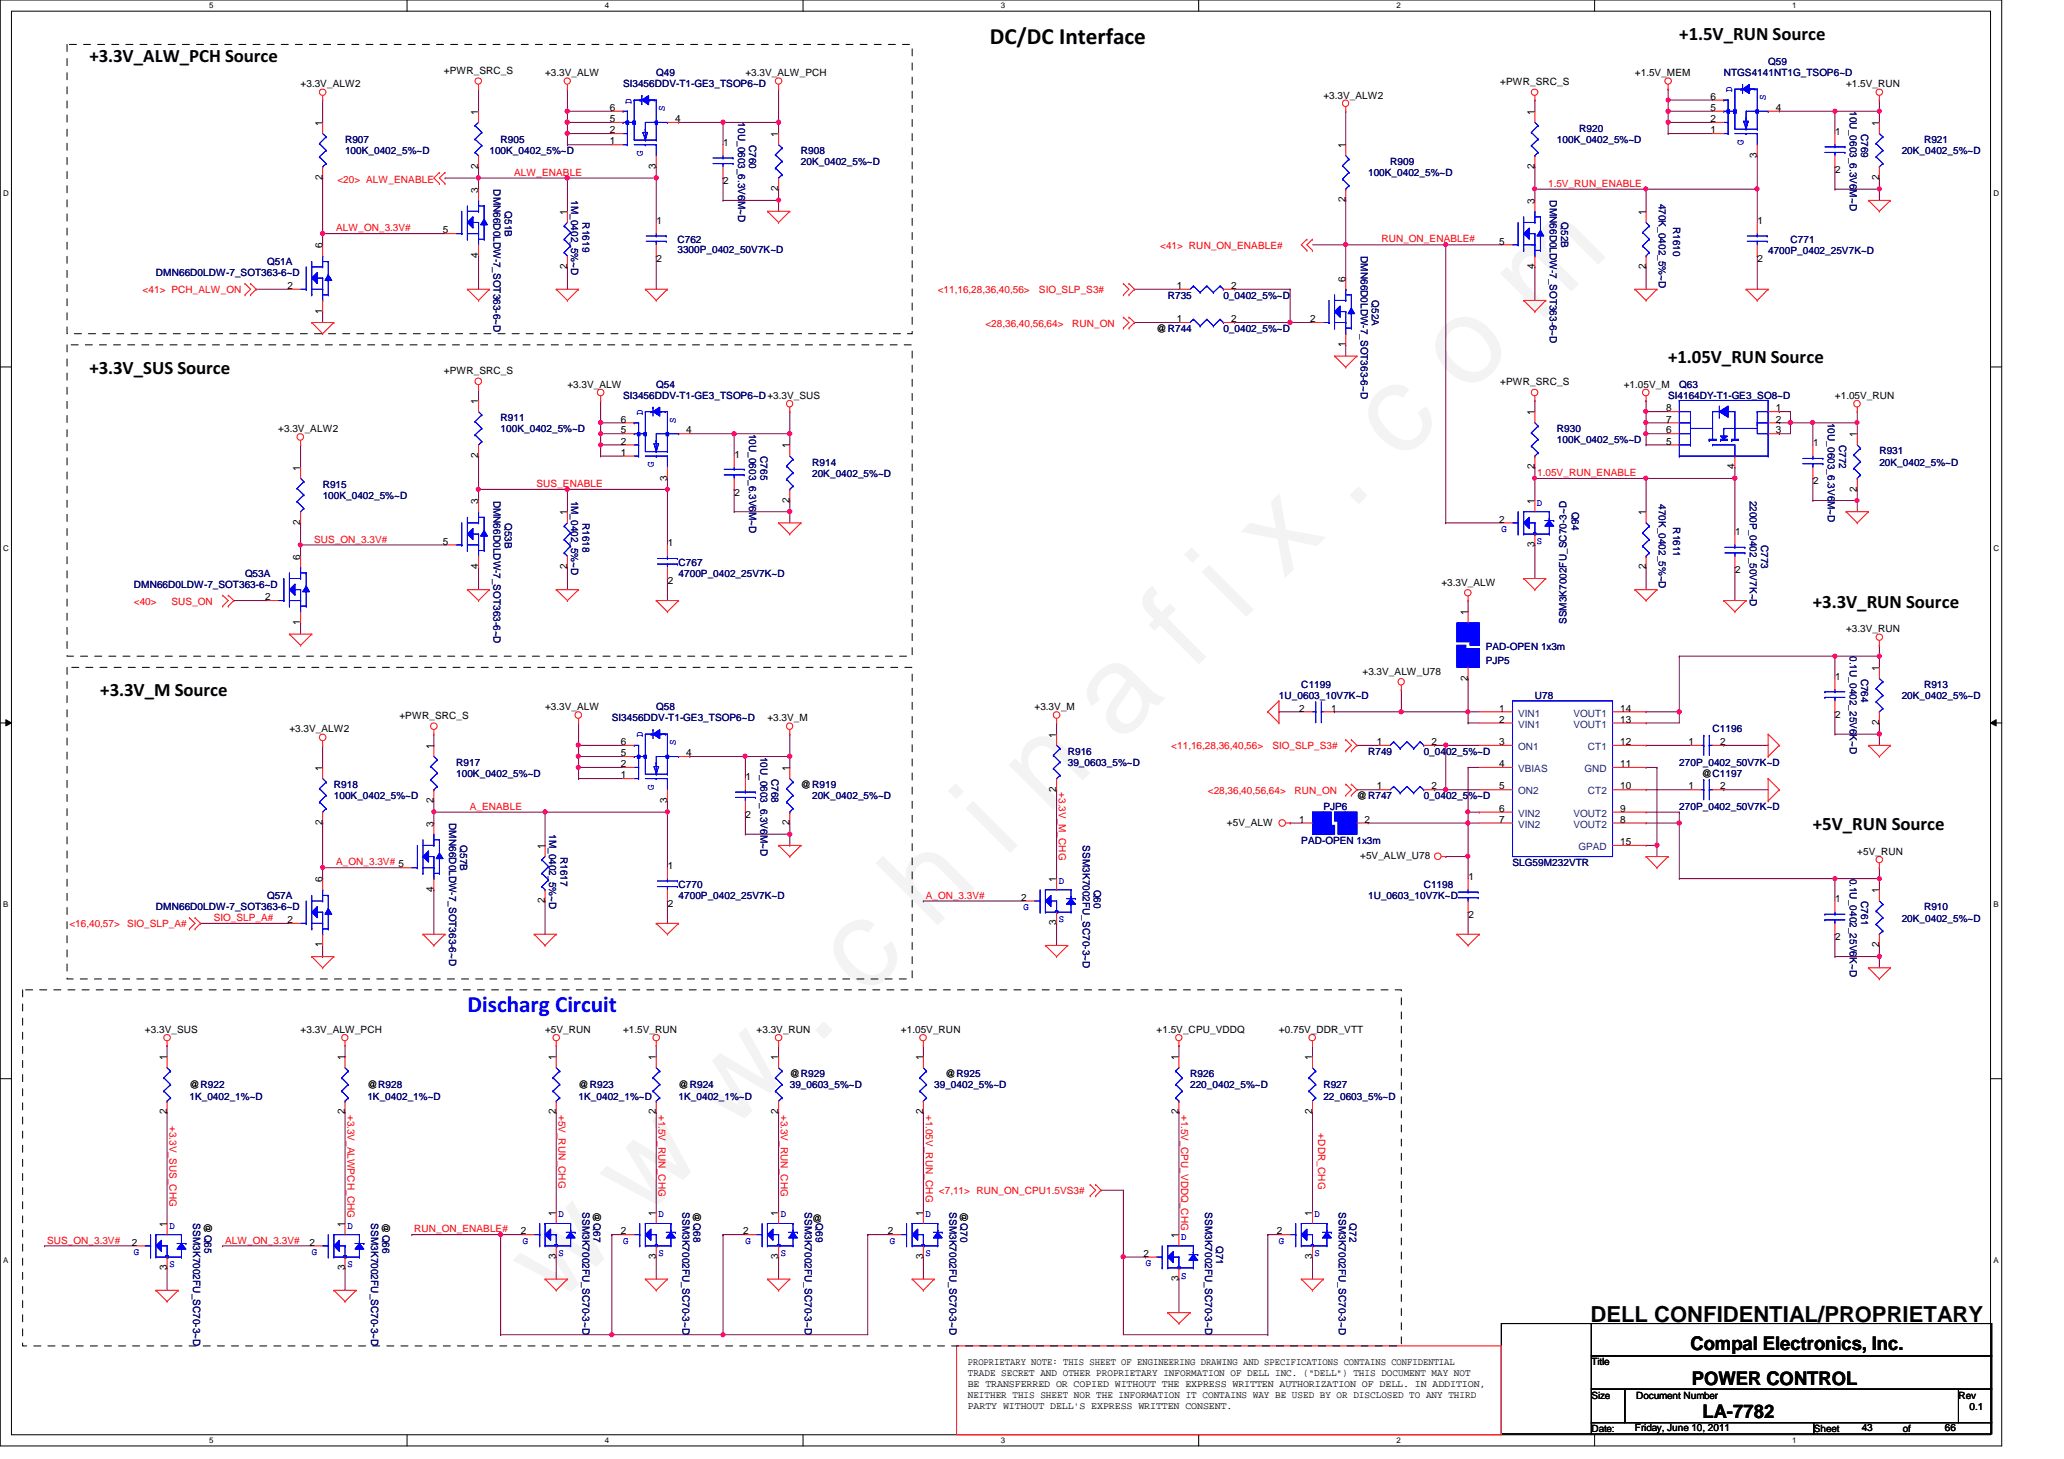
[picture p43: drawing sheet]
<svg xmlns="http://www.w3.org/2000/svg" width="297mm" height="210mm" viewBox="0 0 297 210" stroke-linecap="round" stroke-linejoin="round" font-family="sans-serif">
<defs><g id="words">
<text font-size="17.6" fill="#f0f" x="80.1" y="188" transform="rotate(-45 80.1 188)">w w w . c h i n a f i x . c o m</text>
<text font-size="3.3" x="142.4" y="6.4">DC/DC Interface</text>
<text font-size="3.3" fill="#00f" x="67.3" y="145.6">Discharg Circuit</text>
<text font-size="3.2" x="228.9" y="190.2">DELL CONFIDENTIAL/PROPRIETARY</text>
<g font-size="2.7">
<text x="241.7" y="5.8">+1.5V_RUN Source</text>
<text x="12.9" y="9">+3.3V_ALW_PCH Source</text>
<text x="12.9" y="53.8">+3.3V_SUS Source</text>
<text x="240.1" y="52.2">+1.05V_RUN Source</text>
<text x="260.9" y="87.4">+3.3V_RUN Source</text>
<text x="14.4" y="100.2">+3.3V_M Source</text>
<text x="260.9" y="119.4">+5V_RUN Source</text>
<text x="243.3" y="194.3">Compal Electronics, Inc.</text>
<text x="243.5" y="199.2">POWER CONTROL</text>
<text x="245" y="204">LA-7782</text>
</g>
<g font-size="1.4">
<text x="63.9" y="10.6">+PWR_SRC_S</text>
<text x="78.4" y="11">+3.3V_ALW</text>
<text x="107.3" y="11">+3.3V_ALW_PCH</text>
<text x="235.3" y="11">+1.5V_MEM</text>
<text x="43.3" y="12.6">+3.3V_ALW2</text>
<text x="68.8" y="16.5" transform="rotate(-90 68.8 16.5)">1</text>
<text x="87.8" y="16">6</text>
<text x="87.8" y="17.6">5</text>
<text x="97.2" y="17.6">4</text>
<text x="190.5" y="14.2">+3.3V_ALW2</text>
<text x="215.9" y="12.2">+PWR_SRC_S</text>
<text x="220.8" y="16.5" transform="rotate(-90 220.8 16.5)">1</text>
<text x="246.2" y="14.4">6</text>
<text x="246.2" y="17.6">2</text>
<text x="246.2" y="16">5</text>
<text x="255.6" y="16">4</text>
<text x="265.7" y="12.6">+1.5V_RUN</text>
<text x="46.4" y="18.1" transform="rotate(-90 46.4 18.1)">1</text>
<text x="87.8" y="19.2">2</text>
<text x="87.8" y="20.8">1</text>
<text x="104.1" y="21">1</text>
<text x="112" y="19.7" transform="rotate(-90 112 19.7)">1</text>
<text x="193.6" y="21.3" transform="rotate(-90 193.6 21.3)">1</text>
<text x="246.2" y="19.2">1</text>
<text x="252.9" y="22.7" transform="rotate(-90 252.9 22.7)">3</text>
<text x="264.1" y="19.4">1</text>
<text x="270.4" y="18.1" transform="rotate(-90 270.4 18.1)">1</text>
<text x="46.4" y="25.9" transform="rotate(-90 46.4 25.9)">2</text>
<text x="68.8" y="27.7" transform="rotate(-90 68.8 27.7)">3</text>
<text x="68.8" y="24.3" transform="rotate(-90 68.8 24.3)">2</text>
<text x="94.4" y="24.3" transform="rotate(-90 94.4 24.3)">3</text>
<text x="104.1" y="26.5">2</text>
<text x="112" y="27.5" transform="rotate(-90 112 27.5)">2</text>
<text x="193.6" y="29.1" transform="rotate(-90 193.6 29.1)">2</text>
<text x="220.8" y="29.3" transform="rotate(-90 220.8 29.3)">3</text>
<text x="220.8" y="24.3" transform="rotate(-90 220.8 24.3)">2</text>
<text x="264.1" y="24.8">2</text>
<text x="270.4" y="25.9" transform="rotate(-90 270.4 25.9)">2</text>
<text x="46.4" y="35.7" transform="rotate(-90 46.4 35.7)">6</text>
<text x="63.8" y="33.6">5</text>
<text x="81.6" y="30.9" transform="rotate(-90 81.6 30.9)">1</text>
<text x="94.5" y="32.2">1</text>
<text x="215.8" y="35.2">5</text>
<text x="236.9" y="30.9" transform="rotate(-90 236.9 30.9)">1</text>
<text x="252.9" y="32.2">1</text>
<text x="41.4" y="41.6">2</text>
<text x="68.8" y="37.1" transform="rotate(-90 68.8 37.1)">4</text>
<text x="81.6" y="38.7" transform="rotate(-90 81.6 38.7)">2</text>
<text x="94.5" y="37.7">2</text>
<text x="169.4" y="41.6">1</text>
<text x="177.2" y="41.6">2</text>
<text x="193.6" y="40.5" transform="rotate(-90 193.6 40.5)">6</text>
<text x="220.8" y="38.7" transform="rotate(-90 220.8 38.7)">4</text>
<text x="236.9" y="38.7" transform="rotate(-90 236.9 38.7)">2</text>
<text x="252.9" y="37.7">2</text>
<text x="46.4" y="45.1" transform="rotate(-90 46.4 45.1)">1</text>
<text x="166.5" y="47.8">@R744</text>
<text x="169.4" y="46.4">1</text>
<text x="177.2" y="46.4">2</text>
<text x="188.5" y="46.4">2</text>
<text x="63.9" y="53.8">+PWR_SRC_S</text>
<text x="193.6" y="49.9" transform="rotate(-90 193.6 49.9)">1</text>
<text x="68.8" y="58.1" transform="rotate(-90 68.8 58.1)">1</text>
<text x="81.7" y="55.8">+3.3V_ALW</text>
<text x="215.9" y="55.5">+PWR_SRC_S</text>
<text x="220.8" y="59.7" transform="rotate(-90 220.8 59.7)">1</text>
<text x="233.7" y="55.8">+1.05V_M</text>
<text x="239.8" y="59.2">8</text>
<text x="255.6" y="59.2">1</text>
<text x="264.1" y="57.4">+1.05V_RUN</text>
<text x="40" y="62.2">+3.3V_ALW2</text>
<text x="68.8" y="65.9" transform="rotate(-90 68.8 65.9)">2</text>
<text x="89.4" y="60.8">6</text>
<text x="89.4" y="64">2</text>
<text x="89.4" y="62.4">5</text>
<text x="89.4" y="65.6">1</text>
<text x="98.8" y="62.4">4</text>
<text x="105.7" y="65.8">1</text>
<text x="113.6" y="64.5" transform="rotate(-90 113.6 64.5)">1</text>
<text x="239.8" y="62.4">6</text>
<text x="239.8" y="64">5</text>
<text x="239.8" y="60.8">7</text>
<text x="255.6" y="62.4">3</text>
<text x="255.6" y="60.8">2</text>
<text x="260.9" y="64.2">1</text>
<text x="267.2" y="62.9" transform="rotate(-90 267.2 62.9)">1</text>
<text x="43.2" y="67.7" transform="rotate(-90 43.2 67.7)">1</text>
<text x="96" y="69.1" transform="rotate(-90 96 69.1)">3</text>
<text x="105.7" y="71.3">2</text>
<text x="220.8" y="67.5" transform="rotate(-90 220.8 67.5)">2</text>
<text x="249.6" y="67.5" transform="rotate(-90 249.6 67.5)">4</text>
<text x="260.9" y="69.7">2</text>
<text x="267.2" y="70.7" transform="rotate(-90 267.2 70.7)">2</text>
<text x="43.2" y="75.5" transform="rotate(-90 43.2 75.5)">2</text>
<text x="68.8" y="72.5" transform="rotate(-90 68.8 72.5)">3</text>
<text x="81.6" y="74.1" transform="rotate(-90 81.6 74.1)">1</text>
<text x="113.6" y="72.3" transform="rotate(-90 113.6 72.3)">2</text>
<text x="215.8" y="75.2">2</text>
<text x="220.8" y="72.5" transform="rotate(-90 220.8 72.5)">1</text>
<text x="236.9" y="74.1" transform="rotate(-90 236.9 74.1)">1</text>
<text x="249.7" y="77">1</text>
<text x="43.2" y="80.5" transform="rotate(-90 43.2 80.5)">6</text>
<text x="63.8" y="78.4">5</text>
<text x="68.8" y="81.9" transform="rotate(-90 68.8 81.9)">4</text>
<text x="81.6" y="81.9" transform="rotate(-90 81.6 81.9)">2</text>
<text x="96.1" y="78.6">1</text>
<text x="220.8" y="78.7" transform="rotate(-90 220.8 78.7)">3</text>
<text x="236.9" y="81.9" transform="rotate(-90 236.9 81.9)">2</text>
<text x="249.7" y="82.5">2</text>
<text x="38.1" y="86.4">2</text>
<text x="43.2" y="89.9" transform="rotate(-90 43.2 89.9)">1</text>
<text x="96.1" y="84.1">2</text>
<text x="207.4" y="84.2">+3.3V_ALW</text>
<text x="211.2" y="88.5" transform="rotate(-90 211.2 88.5)">1</text>
<text x="265.7" y="91">+3.3V_RUN</text>
<text x="196.1" y="97.1">+3.3V_ALW_U78</text>
<text x="211.2" y="97.9" transform="rotate(-90 211.2 97.9)">2</text>
<text x="264.1" y="97.8">1</text>
<text x="270.4" y="96.5" transform="rotate(-90 270.4 96.5)">1</text>
<text x="41.7" y="105.4">+3.3V_ALW2</text>
<text x="57.5" y="103.5">+PWR_SRC_S</text>
<text x="62.4" y="107.7" transform="rotate(-90 62.4 107.7)">1</text>
<text x="78.4" y="102.2">+3.3V_ALW</text>
<text x="89.4" y="107.2">6</text>
<text x="110.4" y="103.8">+3.3V_M</text>
<text x="148.9" y="102.2">+3.3V_M</text>
<text x="152" y="106.1" transform="rotate(-90 152 106.1)">1</text>
<text x="187" y="102.4">2</text>
<text x="191.6" y="102.4">1</text>
<text x="198.2" y="107.2">1</text>
<text x="206" y="107.2">2</text>
<text x="215.8" y="104">2</text>
<text x="215.8" y="107.2">3</text>
<text x="215.8" y="102.4">1</text>
<text x="233.2" y="107.2">12</text>
<text x="233.2" y="102.4">14</text>
<text x="233.2" y="104">13</text>
<text x="243" y="107.2">1</text>
<text x="247.6" y="107.2">2</text>
<text x="264.1" y="103.3">2</text>
<text x="270.4" y="104.3" transform="rotate(-90 270.4 104.3)">2</text>
<text x="46.4" y="110.9" transform="rotate(-90 46.4 110.9)">1</text>
<text x="89.4" y="110.4">2</text>
<text x="89.4" y="108.8">5</text>
<text x="89.4" y="112">1</text>
<text x="98.8" y="108.8">4</text>
<text x="107.3" y="112.2">1</text>
<text x="113.6" y="110.9" transform="rotate(-90 113.6 110.9)">1</text>
<text x="115.3" y="113.4">@R919</text>
<text x="152" y="113.9" transform="rotate(-90 152 113.9)">2</text>
<text x="198.2" y="113.6">1</text>
<text x="206" y="113.6">2</text>
<text x="215.8" y="110.4">4</text>
<text x="215.8" y="113.6">5</text>
<text x="233.2" y="110.4">11</text>
<text x="233.2" y="113.6">10</text>
<text x="243" y="113.6">1</text>
<text x="244.9" y="111.8">@C1197</text>
<text x="247.6" y="113.6">2</text>
<text x="46.4" y="118.7" transform="rotate(-90 46.4 118.7)">2</text>
<text x="62.4" y="118.9" transform="rotate(-90 62.4 118.9)">3</text>
<text x="62.4" y="115.5" transform="rotate(-90 62.4 115.5)">2</text>
<text x="96" y="115.5" transform="rotate(-90 96 115.5)">3</text>
<text x="107.3" y="117.7">2</text>
<text x="113.6" y="118.7" transform="rotate(-90 113.6 118.7)">2</text>
<text x="176.6" y="118.8">+5V_ALW</text>
<text x="187" y="118.4">1</text>
<text x="195.3" y="115">@R747</text>
<text x="196.4" y="118.4">2</text>
<text x="215.8" y="116.8">6</text>
<text x="215.8" y="118.4">7</text>
<text x="233.2" y="116.8">9</text>
<text x="233.2" y="118.4">8</text>
<text x="78.4" y="122.1" transform="rotate(-90 78.4 122.1)">1</text>
<text x="96.1" y="125">1</text>
<text x="195.7" y="123.6">+5V_ALW_U78</text>
<text x="233.2" y="121.6">15</text>
<text x="267.3" y="123">+5V_RUN</text>
<text x="46.4" y="126.9" transform="rotate(-90 46.4 126.9)">6</text>
<text x="62.4" y="128.3" transform="rotate(-90 62.4 128.3)">4</text>
<text x="78.4" y="129.9" transform="rotate(-90 78.4 129.9)">2</text>
<text x="96.1" y="130.5">2</text>
<text x="147" y="129.6">2</text>
<text x="152" y="126.9" transform="rotate(-90 152 126.9)">1</text>
<text x="211.3" y="126.6">1</text>
<text x="264.1" y="129.8">1</text>
<text x="270.4" y="128.5" transform="rotate(-90 270.4 128.5)">1</text>
<text x="41.4" y="132.8">2</text>
<text x="46.4" y="136.3" transform="rotate(-90 46.4 136.3)">1</text>
<text x="152" y="133.1" transform="rotate(-90 152 133.1)">3</text>
<text x="211.3" y="132.1">2</text>
<text x="264.1" y="135.3">2</text>
<text x="270.4" y="136.3" transform="rotate(-90 270.4 136.3)">2</text>
<text x="20.9" y="148.6">+3.3V_SUS</text>
<text x="43.3" y="148.6">+3.3V_ALW_PCH</text>
<text x="78.4" y="148.6">+5V_RUN</text>
<text x="89.7" y="148.6">+1.5V_RUN</text>
<text x="108.9" y="148.6">+3.3V_RUN</text>
<text x="129.7" y="148.6">+1.05V_RUN</text>
<text x="166.5" y="148.6">+1.5V_CPU_VDDQ</text>
<text x="184.1" y="148.6">+0.75V_DDR_VTT</text>
<text x="24" y="152.5" transform="rotate(-90 24 152.5)">1</text>
<text x="49.6" y="152.5" transform="rotate(-90 49.6 152.5)">1</text>
<text x="80" y="152.5" transform="rotate(-90 80 152.5)">1</text>
<text x="94.4" y="152.5" transform="rotate(-90 94.4 152.5)">1</text>
<text x="112" y="152.5" transform="rotate(-90 112 152.5)">1</text>
<text x="113.7" y="155">@R929</text>
<text x="132.8" y="152.5" transform="rotate(-90 132.8 152.5)">1</text>
<text x="136.1" y="155">@R925</text>
<text x="169.6" y="152.5" transform="rotate(-90 169.6 152.5)">1</text>
<text x="188.8" y="152.5" transform="rotate(-90 188.8 152.5)">1</text>
<text x="24" y="160.3" transform="rotate(-90 24 160.3)">2</text>
<text x="27.3" y="156.6">@R922</text>
<text x="49.6" y="160.3" transform="rotate(-90 49.6 160.3)">2</text>
<text x="52.9" y="156.6">@R928</text>
<text x="80" y="160.3" transform="rotate(-90 80 160.3)">2</text>
<text x="83.3" y="156.6">@R923</text>
<text x="94.4" y="160.3" transform="rotate(-90 94.4 160.3)">2</text>
<text x="97.7" y="156.6">@R924</text>
<text x="112" y="160.3" transform="rotate(-90 112 160.3)">2</text>
<text x="132.8" y="160.3" transform="rotate(-90 132.8 160.3)">2</text>
<text x="169.6" y="160.3" transform="rotate(-90 169.6 160.3)">2</text>
<text x="188.8" y="160.3" transform="rotate(-90 188.8 160.3)">2</text>
<text x="19" y="179.2">2</text>
<text x="24" y="176.5" transform="rotate(-90 24 176.5)">1</text>
<text x="29.4" y="176" transform="rotate(90 29.4 176)">@Q65</text>
<text x="44.5" y="179.2">2</text>
<text x="49.6" y="176.5" transform="rotate(-90 49.6 176.5)">1</text>
<text x="55" y="176" transform="rotate(90 55 176)">@Q66</text>
<text x="75" y="177.6">2</text>
<text x="80" y="174.9" transform="rotate(-90 80 174.9)">1</text>
<text x="85.4" y="174.4" transform="rotate(90 85.4 174.4)">@Q67</text>
<text x="89.4" y="177.6">2</text>
<text x="94.4" y="174.9" transform="rotate(-90 94.4 174.9)">1</text>
<text x="99.8" y="174.4" transform="rotate(90 99.8 174.4)">@Q68</text>
<text x="107" y="177.6">2</text>
<text x="112" y="174.9" transform="rotate(-90 112 174.9)">1</text>
<text x="116.9" y="175.8">@</text>
<text x="127.8" y="177.6">2</text>
<text x="132.8" y="174.9" transform="rotate(-90 132.8 174.9)">1</text>
<text x="138.2" y="174.4" transform="rotate(90 138.2 174.4)">@Q70</text>
<text x="169.6" y="178.1" transform="rotate(-90 169.6 178.1)">1</text>
<text x="183.8" y="177.6">2</text>
<text x="188.8" y="174.9" transform="rotate(-90 188.8 174.9)">1</text>
<text x="24" y="182.8" transform="rotate(-90 24 182.8)">3</text>
<text x="49.6" y="182.8" transform="rotate(-90 49.6 182.8)">3</text>
<text x="80" y="181.1" transform="rotate(-90 80 181.1)">3</text>
<text x="94.4" y="181.1" transform="rotate(-90 94.4 181.1)">3</text>
<text x="112" y="181.1" transform="rotate(-90 112 181.1)">3</text>
<text x="132.8" y="181.1" transform="rotate(-90 132.8 181.1)">3</text>
<text x="164.5" y="180.8">2</text>
<text x="169.6" y="184.3" transform="rotate(-90 169.6 184.3)">3</text>
<text x="188.8" y="181.1" transform="rotate(-90 188.8 181.1)">3</text>
<text x="139.3" y="196.4">PROPRIETARY NOTE: THIS SHEET OF ENGINEERING DRAWING AND SPECIFICATIONS CONTAINS CONFIDENTIAL</text>
<text x="139.3" y="198">TRADE SECRET AND OTHER PROPRIETARY INFORMATION OF DELL INC. (&quot;DELL&quot;) THIS DOCUMENT MAY NOT</text>
<text x="229" y="196.4">Title</text>
<text x="139.3" y="199.6">BE TRANSFERRED OR COPIED WITHOUT THE EXPRESS WRITTEN AUTHORIZATION OF DELL. IN ADDITION,</text>
<text x="139.3" y="201.1">NEITHER THIS SHEET NOR THE INFORMATION IT CONTAINS WAY BE USED BY OR DISCLOSED TO ANY THIRD</text>
<text x="139.3" y="202.7">PARTY WITHOUT DELL'S EXPRESS WRITTEN CONSENT.</text>
<text x="229" y="201.2">Size</text>
<text x="235.5" y="201.2">Document Number</text>
<text x="281.9" y="201.2">Rev</text>
<text x="283.5" y="202.8">0.1</text>
<text x="229" y="206">Date:</text>
<text x="235.3" y="205.9">Friday, June 10, 2011</text>
<text x="261" y="206">Sheet</text>
<text x="267.9" y="205.9">43</text>
<text x="273.9" y="206">of</text>
<text x="279.9" y="205.9">66</text>
</g>
<g font-size="1.4" fill="#000080">
<text x="94.4" y="11">Q49</text>
<text x="248.1" y="11">NTGS4141NT1G_TSOP6~D</text>
<text x="254.5" y="9.4">Q59</text>
<text x="89.7" y="12.6">SI3456DDV-T1-GE3_TSOP6~D</text>
<text x="106.2" y="17.6" transform="rotate(90 106.2 17.6)">10U_0603_6.3V6M~D</text>
<text x="266.2" y="16" transform="rotate(90 266.2 16)">10U_0603_6.3V6M~D</text>
<text x="49.7" y="20.6">R907</text>
<text x="49.7" y="22.2">100K_0402_5%~D</text>
<text x="70.4" y="22.2">100K_0402_5%~D</text>
<text x="72" y="20.6">R905</text>
<text x="107.8" y="20.8" transform="rotate(90 107.8 20.8)">C760</text>
<text x="115.3" y="22.2">R908</text>
<text x="115.3" y="23.7">20K_0402_5%~D</text>
<text x="200.1" y="23.7">R909</text>
<text x="224.1" y="20.6">100K_0402_5%~D</text>
<text x="227.3" y="19">R920</text>
<text x="267.8" y="19.2" transform="rotate(90 267.8 19.2)">C769</text>
<text x="273.7" y="22.2">20K_0402_5%~D</text>
<text x="276.9" y="20.6">R921</text>
<text x="71" y="27.2" transform="rotate(90 71 27.2)">DMN66D0LDW-7_SOT363-6~D</text>
<text x="82.2" y="28.8" transform="rotate(90 82.2 28.8)">1M_0402_5%~D</text>
<text x="196.9" y="25.4">100K_0402_5%~D</text>
<text x="223.1" y="28.8" transform="rotate(90 223.1 28.8)">DMN66D0LDW-7_SOT363-6~D</text>
<text x="238.7" y="29.3" transform="rotate(90 238.7 29.3)">470K_0402_5%~D</text>
<text x="72.6" y="30.4" transform="rotate(90 72.6 30.4)">Q51B</text>
<text x="83.8" y="32" transform="rotate(90 83.8 32)">R1619</text>
<text x="97.5" y="35">C762</text>
<text x="224.7" y="32" transform="rotate(90 224.7 32)">Q52B</text>
<text x="240.8" y="32.6" transform="rotate(90 240.8 32.6)">R1610</text>
<text x="257.7" y="35">C771</text>
<text x="22.4" y="39.8">DMN66D0LDW-7_SOT363-6~D</text>
<text x="38.4" y="38.2">Q51A</text>
<text x="97.5" y="36.4">3300P_0402_50V7K~D</text>
<text x="195.8" y="36.8" transform="rotate(90 195.8 36.8)">DMN66D0LDW-7_SOT363-6~D</text>
<text x="254.5" y="36.6">4700P_0402_25V7K~D</text>
<text x="168.1" y="43">R735</text>
<text x="176.1" y="43">0_0402_5%~D</text>
<text x="176.1" y="47.8">0_0402_5%~D</text>
<text x="197.4" y="43.2" transform="rotate(90 197.4 43.2)">Q52A</text>
<text x="89.7" y="57.4">SI3456DDV-T1-GE3_TSOP6~D+3.3V_SUS</text>
<text x="94.4" y="55.8">Q54</text>
<text x="240.1" y="57.4">SI4164DY-T1-GE3_SO8~D</text>
<text x="241.7" y="55.8">Q63</text>
<text x="72" y="60.6">R911</text>
<text x="72" y="62.2">100K_0402_5%~D</text>
<text x="107.8" y="62.4" transform="rotate(90 107.8 62.4)">10U_0603_6.3V6M~D</text>
<text x="109.4" y="65.6" transform="rotate(90 109.4 65.6)">C765</text>
<text x="224.1" y="62.2">R930</text>
<text x="224.1" y="63.8">100K_0402_5%~D</text>
<text x="263.1" y="60.8" transform="rotate(90 263.1 60.8)">10U_0603_6.3V6M~D</text>
<text x="264.7" y="64" transform="rotate(90 264.7 64)">C772</text>
<text x="270.5" y="65.4">R931</text>
<text x="46.4" y="70.2">R915</text>
<text x="46.4" y="71.8">100K_0402_5%~D</text>
<text x="116.9" y="67">R914</text>
<text x="116.9" y="68.6">20K_0402_5%~D</text>
<text x="270.5" y="67">20K_0402_5%~D</text>
<text x="71" y="72" transform="rotate(90 71 72)">DMN66D0LDW-7_SOT363-6~D</text>
<text x="72.6" y="75.2" transform="rotate(90 72.6 75.2)">Q53B</text>
<text x="82.2" y="72" transform="rotate(90 82.2 72)">1M_0402_5%~D</text>
<text x="83.8" y="75.2" transform="rotate(90 83.8 75.2)">R1618</text>
<text x="226.2" y="73.6" transform="rotate(90 226.2 73.6)">Q64</text>
<text x="238.7" y="72.5" transform="rotate(90 238.7 72.5)">470K_0402_5%~D</text>
<text x="240.8" y="75.9" transform="rotate(90 240.8 75.9)">R1611</text>
<text x="251.8" y="72" transform="rotate(90 251.8 72)">2200P_0402_50V7K~D</text>
<text x="35.3" y="83">Q53A</text>
<text x="97.7" y="81.4">C767</text>
<text x="97.7" y="83">4700P_0402_25V7K~D</text>
<text x="253.4" y="78.4" transform="rotate(90 253.4 78.4)">C773</text>
<text x="19.3" y="84.6">DMN66D0LDW-7_SOT363-6~D</text>
<text x="225.4" y="89.8" transform="rotate(-90 225.4 89.8)">SSM3K7002FU_SC70-3~D</text>
<text x="213.8" y="95.5">PJP5</text>
<text x="213.8" y="93.5">PAD-OPEN 1x3m</text>
<text x="266.2" y="94.4" transform="rotate(90 266.2 94.4)">0.1U_0402_25V6K~D</text>
<text x="184.1" y="100.6">1U_0603_10V7K~D</text>
<text x="187.3" y="99">C1199</text>
<text x="220.9" y="100.6">U78</text>
<text x="267.8" y="97.6" transform="rotate(90 267.8 97.6)">C764</text>
<text x="273.7" y="100.6">20K_0402_5%~D</text>
<text x="276.9" y="99">R913</text>
<text x="88.1" y="103.8">SI3456DDV-T1-GE3_TSOP6~D</text>
<text x="94.4" y="102.2">Q58</text>
<text x="246.5" y="105.4">C1196</text>
<text x="48" y="113.4">R918</text>
<text x="65.7" y="110.2">R917</text>
<text x="65.7" y="111.8">100K_0402_5%~D</text>
<text x="109.4" y="108.8" transform="rotate(90 109.4 108.8)">10U_0603_6.3V6M~D</text>
<text x="111" y="112" transform="rotate(90 111 112)">C768</text>
<text x="153.7" y="108.6">R916</text>
<text x="153.7" y="110.2">39_0603_5%~D</text>
<text x="196.9" y="108.6">R749</text>
<text x="204.9" y="108.6">0_0402_5%~D</text>
<text x="241.7" y="110.2">270P_0402_50V7K~D</text>
<text x="48" y="115">100K_0402_5%~D</text>
<text x="64.6" y="118.4" transform="rotate(90 64.6 118.4)">DMN66D0LDW-7_SOT363-6~D</text>
<text x="116.9" y="115">20K_0402_5%~D</text>
<text x="190.5" y="116.6">PJP6</text>
<text x="204.9" y="115">0_0402_5%~D</text>
<text x="241.7" y="116.6">270P_0402_50V7K~D</text>
<text x="66.2" y="121.6" transform="rotate(90 66.2 121.6)">Q57B</text>
<text x="79" y="120" transform="rotate(90 79 120)">1M_0402_5%~D</text>
<text x="80.6" y="123.2" transform="rotate(90 80.6 123.2)">R1617</text>
<text x="155.8" y="121.6" transform="rotate(90 155.8 121.6)">SSM3K7002FU_SC70-3~D</text>
<text x="187.3" y="121.4">PAD-OPEN 1x3m</text>
<text x="217.7" y="124.6">SLG59M232VTR</text>
<text x="22.4" y="131">DMN66D0LDW-7_SOT363-6~D</text>
<text x="38.4" y="129.4">Q57A</text>
<text x="97.7" y="127.8">C770</text>
<text x="97.7" y="129.4">4700P_0402_25V7K~D</text>
<text x="157.4" y="128" transform="rotate(90 157.4 128)">Q60</text>
<text x="196.9" y="129.4">1U_0603_10V7K~D</text>
<text x="204.9" y="127.8">C1198</text>
<text x="266.2" y="126.4" transform="rotate(90 266.2 126.4)">0.1U_0402_25V6K~D</text>
<text x="267.8" y="129.6" transform="rotate(90 267.8 129.6)">C761</text>
<text x="276.9" y="131">R910</text>
<text x="273.7" y="132.6">20K_0402_5%~D</text>
<text x="171.3" y="155">R926</text>
<text x="27.3" y="158.2">1K_0402_1%~D</text>
<text x="52.9" y="158.2">1K_0402_1%~D</text>
<text x="83.3" y="158.2">1K_0402_1%~D</text>
<text x="97.7" y="158.2">1K_0402_1%~D</text>
<text x="113.7" y="156.6">39_0603_5%~D</text>
<text x="134.4" y="156.6">39_0402_5%~D</text>
<text x="171.3" y="156.6">220_0402_5%~D</text>
<text x="190.5" y="156.6">R927</text>
<text x="190.5" y="158.2">22_0603_5%~D</text>
<text x="27.8" y="176" transform="rotate(90 27.8 176)">SSM3K7002FU_SC70-3~D</text>
<text x="53.4" y="176" transform="rotate(90 53.4 176)">SSM3K7002FU_SC70-3~D</text>
<text x="83.8" y="174.4" transform="rotate(90 83.8 174.4)">SSM3K7002FU_SC70-3~D</text>
<text x="98.2" y="174.4" transform="rotate(90 98.2 174.4)">SSM3K7002FU_SC70-3~D</text>
<text x="115.8" y="174.4" transform="rotate(90 115.8 174.4)">SSM3K7002FU_SC70-3~D</text>
<text x="117.4" y="176" transform="rotate(90 117.4 176)">Q69</text>
<text x="136.6" y="174.4" transform="rotate(90 136.6 174.4)">SSM3K7002FU_SC70-3~D</text>
<text x="173.4" y="174.4" transform="rotate(90 173.4 174.4)">SSM3K7002FU_SC70-3~D</text>
<text x="175" y="179.2" transform="rotate(90 175 179.2)">Q71</text>
<text x="192.7" y="174.4" transform="rotate(90 192.7 174.4)">SSM3K7002FU_SC70-3~D</text>
<text x="194.2" y="176" transform="rotate(90 194.2 176)">Q72</text>
</g>
<g font-size="1.4" fill="#00f">
<text x="90.9" y="14.9" transform="rotate(-90 90.9 14.9)">D</text>
<text x="95.7" y="16" transform="rotate(-90 95.7 16)">S</text>
<text x="249.3" y="13.3" transform="rotate(-90 249.3 13.3)">D</text>
<text x="254.1" y="14.4" transform="rotate(-90 254.1 14.4)">S</text>
<text x="92.5" y="22.4" transform="rotate(-90 92.5 22.4)">G</text>
<text x="250.9" y="20.8" transform="rotate(-90 250.9 20.8)">G</text>
<text x="92.5" y="59.7" transform="rotate(-90 92.5 59.7)">D</text>
<text x="97.3" y="60.8" transform="rotate(-90 97.3 60.8)">S</text>
<text x="94.1" y="67.2" transform="rotate(-90 94.1 67.2)">G</text>
<text x="216.1" y="76.6">G</text>
<text x="221.2" y="72.7">D</text>
<text x="221.2" y="78.3">S</text>
<text x="92.5" y="106.1" transform="rotate(-90 92.5 106.1)">D</text>
<text x="97.3" y="107.2" transform="rotate(-90 97.3 107.2)">S</text>
<text x="94.1" y="113.6" transform="rotate(-90 94.1 113.6)">G</text>
<text x="147.3" y="131">G</text>
<text x="152.4" y="127.1">D</text>
<text x="152.4" y="132.7">S</text>
<text x="24.4" y="176.7">D</text>
<text x="50" y="176.7">D</text>
<text x="75.3" y="179">G</text>
<text x="80.4" y="175.1">D</text>
<text x="89.7" y="179">G</text>
<text x="94.8" y="175.1">D</text>
<text x="107.3" y="179">G</text>
<text x="112.4" y="175.1">D</text>
<text x="128.1" y="179">G</text>
<text x="133.2" y="175.1">D</text>
<text x="170" y="178.4">D</text>
<text x="184.1" y="179">G</text>
<text x="189.2" y="175.1">D</text>
<text x="19.3" y="180.6">G</text>
<text x="24.4" y="182.3">S</text>
<text x="44.9" y="180.6">G</text>
<text x="50" y="182.3">S</text>
<text x="80.4" y="180.7">S</text>
<text x="94.8" y="180.7">S</text>
<text x="112.4" y="180.7">S</text>
<text x="133.2" y="180.7">S</text>
<text x="164.9" y="182.2">G</text>
<text x="170" y="183.9">S</text>
<text x="189.2" y="180.7">S</text>
</g>
<g font-size="1.4" fill="#f00">
<text x="48.6" y="26.3">&lt;20&gt; ALW_ENABLE</text>
<text x="74" y="25.3">ALW_ENABLE</text>
<text x="222.8" y="26.9">1.5V_RUN_ENABLE</text>
<text x="48.4" y="33.3">ALW_ON_3.3V#</text>
<text x="167" y="35.8">&lt;41&gt; RUN_ON_ENABLE#</text>
<text x="198.8" y="34.9">RUN_ON_ENABLE#</text>
<text x="20.5" y="42.2">&lt;41&gt; PCH_ALW_ON</text>
<text x="135" y="42.2">&lt;11,16,28,36,40,56&gt;</text>
<text x="141.8" y="47">&lt;28,36,40,56,64&gt;</text>
<text x="149.5" y="42.2">SIO_SLP_S3#</text>
<text x="154.3" y="47">RUN_ON</text>
<text x="77.2" y="70.1">SUS_ENABLE</text>
<text x="221.2" y="68.5">1.05V_RUN_ENABLE</text>
<text x="45.2" y="78.1">SUS_ON_3.3V#</text>
<text x="19.3" y="87">&lt;40&gt;</text>
<text x="24.7" y="87">SUS_ON</text>
<text x="168.6" y="107.8">&lt;11,16,28,36,40,56&gt;</text>
<text x="183.1" y="107.8">SIO_SLP_S3#</text>
<text x="152.4" y="114" transform="rotate(90 152.4 114)">+3.3V_M_CHG</text>
<text x="67.6" y="116.5">A_ENABLE</text>
<text x="173.8" y="114.2">&lt;28,36,40,56,64&gt;</text>
<text x="186.3" y="114.2">RUN_ON</text>
<text x="48.4" y="124.5">A_ON_3.3V# 5</text>
<text x="133.2" y="129.3">A_ON_3.3V#</text>
<text x="10" y="133.4">&lt;16,40,57&gt;</text>
<text x="18.3" y="133.4">SIO_SLP_A#</text>
<text x="30.8" y="132.5">SIO_SLP_A#</text>
<text x="24.4" y="162" transform="rotate(90 24.4 162)">+3.3V_SUS_CHG</text>
<text x="50" y="160.4" transform="rotate(90 50 160.4)">+3.3V_ALWPCH_CHG</text>
<text x="80.4" y="160.4" transform="rotate(90 80.4 160.4)">+5V_RUN_CHG</text>
<text x="94.8" y="160.4" transform="rotate(90 94.8 160.4)">+1.5V_RUN_CHG</text>
<text x="112.4" y="160.4" transform="rotate(90 112.4 160.4)">+3.3V_RUN_CHG</text>
<text x="133.2" y="160.4" transform="rotate(90 133.2 160.4)">+1.05V_RUN_CHG</text>
<text x="170" y="160.4" transform="rotate(90 170 160.4)">+1.5V_CPU_VDDQ_CHG</text>
<text x="189.7" y="163.1" transform="rotate(90 189.7 163.1)">+DDR_CHG</text>
<text x="135.1" y="171.8">&lt;7,11&gt; RUN_ON_CPU1.5VS3#</text>
<text x="6.8" y="178.9">SUS_ON_3.3V#</text>
<text x="32.4" y="178.9">ALW_ON_3.3V#</text>
<text x="59.6" y="177.3">RUN_ON_ENABLE#</text>
</g>
<g font-size="1.4" fill="#004080">
<text x="218.5" y="104.7">VIN1</text>
<text x="218.5" y="107.9">ON1</text>
<text x="218.5" y="103.1">VIN1</text>
<text x="226.4" y="103.1">VOUT1</text>
<text x="226.4" y="104.7">VOUT1</text>
<text x="228.5" y="107.9">CT1</text>
<text x="218.5" y="111.1">VBIAS</text>
<text x="228" y="111.1">GND</text>
<text x="218.5" y="117.5">VIN2</text>
<text x="218.5" y="114.3">ON2</text>
<text x="218.5" y="119.1">VIN2</text>
<text x="226.4" y="117.5">VOUT2</text>
<text x="226.4" y="119.1">VOUT2</text>
<text x="228.5" y="114.3">CT2</text>
<text x="227.2" y="122.3">GPAD</text>
</g>
<g font-size="1.1">
<text x="30.1" y="1.1">5</text>
<text x="87" y="1.1">4</text>
<text x="144" y="1.1">3</text>
<text x="201" y="1.1">2</text>
<text x="257.9" y="1.1">1</text>
<text x=".5" y="28.2">D</text>
<text x="286.9" y="28.2">D</text>
<text x=".5" y="79.3">C</text>
<text x="286.9" y="79.3">C</text>
<text x=".5" y="130.6">B</text>
<text x="286.9" y="130.6">B</text>
<text x=".5" y="181.7">A</text>
<text x="286.9" y="181.7">A</text>
<text x="30.1" y="207.6">5</text>
<text x="87" y="207.6">4</text>
<text x="144" y="207.6">3</text>
<text x="201" y="207.6">2</text>
<text x="257.9" y="207.6">1</text>
</g>
</g></defs>
<path d="M0 0h288.1v208h-288.1zM1.6 1.6h284.9v204.8h-284.9z" fill="none" stroke="#000" stroke-width=".14"/>
<g fill="#fff">
<path d="M30.1 .2h.6v1.2h-.6z"/>
<path d="M30.1 206.6h.6v1.2h-.6z"/>
</g>
<path d="M58.6 0v1.6M58.6 206.4v1.6" fill="none" stroke="#000" stroke-width=".14"/>
<g fill="#fff">
<path d="M87 .2h.6v1.2h-.6z"/>
<path d="M87 206.6h.6v1.2h-.6z"/>
</g>
<path d="M115.6 0v1.6M115.6 206.4v1.6" fill="none" stroke="#000" stroke-width=".14"/>
<g fill="#fff">
<path d="M144 .2h.6v1.2h-.6z"/>
<path d="M144 206.6h.6v1.2h-.6z"/>
</g>
<path d="M172.5 0v1.6M172.5 206.4v1.6" fill="none" stroke="#000" stroke-width=".14"/>
<g fill="#fff">
<path d="M201 .2h.5v1.2h-.5z"/>
<path d="M201 206.6h.5v1.2h-.5z"/>
</g>
<path d="M229.5 0v1.6M229.5 206.4v1.6" fill="none" stroke="#000" stroke-width=".14"/>
<g fill="#fff">
<path d="M257.9 .2h.6v1.2h-.6z"/>
<path d="M257.9 206.6h.6v1.2h-.6z"/>
<path d="M.5 27.2h.7v1.2h-.7z"/>
<path d="M286.9 27.2h.8v1.2h-.8z"/>
<path d="M.5 78.4h.7v1.1h-.7z"/>
<path d="M286.9 78.4h.8v1.1h-.8z"/>
</g>
<path d="M0 52.8h1.6M286.5 52.8h1.6" fill="none" stroke="#000" stroke-width=".14"/>
<g fill="#fff">
<path d="M.5 129.6h.7v1.2h-.7z"/>
<path d="M286.9 129.6h.7v1.2h-.7z"/>
</g>
<path d="M0 104h1.6M.8 103.5l.8 .5-.8 .4zM286.5 104l.8-.5v.9zM286.5 104h1.6" fill="none" stroke="#000" stroke-width=".14"/>
<path d="M.8 103.5l.8 .5-.8 .4zM286.5 104l.8-.5v.9z" fill="#000"/>
<g fill="#fff">
<path d="M.5 180.8h.7v1.1h-.7z"/>
<path d="M286.9 180.8h.7v1.1h-.7z"/>
</g>
<path d="M0 155.2h1.6M286.5 155.2h1.6" fill="none" stroke="#000" stroke-width=".14"/>
<g fill="none" stroke="#800040" stroke-width=".14">
<path d="M46.4 14.4h.1M46.4 14.4v3.2M81.7 19.2h.1M81.7 12.8h.1M81.7 19.2h6.3M81.7 12.8v3.2M104.1 17.6h.1M104.1 17.6h8M193.7 16h.1M193.7 16v4.8M81.7 20.8h.1M81.7 20.8h6.3"/>
<path d="M36.9 41.6h.1M36.9 41.6h4.8M46.4 44.8h.1M46.4 44.8v1.6"/>
</g>
<circle cx="112" cy="17.6" r=".31" fill="#f0f"/>
<circle cx="112" cy="17.6" r=".31" fill="none" stroke="#f0f" stroke-width=".14"/>
<circle cx="104" cy="17.6" r=".31" fill="#f0f"/>
<circle cx="104" cy="17.6" r=".31" fill="none" stroke="#f0f" stroke-width=".14"/>
<path d="M68.9 12.8h.1M68.9 12.8v3.2M97.7 17.6h.1M97.7 17.6h6.4M112.1 17.6h.1M112.1 17.6v1.6M68.9 24h.1M68.9 24v1.6M43.3 78.4h.1M43.3 75.2h.1M43.3 78.4h20.7M43.3 75.2v3.2" fill="none" stroke="#800040" stroke-width=".14"/>
<circle cx="43.2" cy="78.4" r=".3" fill="#f0f"/>
<circle cx="43.2" cy="78.4" r=".3" fill="none" stroke="#f0f" stroke-width=".14"/>
<g fill="none" stroke="#800040" stroke-width=".14">
<path d="M81.7 16h.1M81.7 16v1.6M94.4 24h.1M94.4 24v1.6M43.3 64h.1M43.3 64v3.2M33.7 86.4h.1M33.7 86.4h4.7M46.4 107.2h.1M46.4 107.2v3.2M62.4 107.2h.1M62.4 105.6v1.6"/>
<path d="M62.4 128h.1M62.4 128v6.4"/>
</g>
<circle cx="81.6" cy="16" r=".31" fill="#f0f"/>
<circle cx="81.6" cy="16" r=".31" fill="none" stroke="#f0f" stroke-width=".14"/>
<path d="M81.7 19.2h.1M81.7 19.2v1.6" fill="none" stroke="#800040" stroke-width=".14"/>
<circle cx="81.6" cy="19.2" r=".31" fill="#f0f"/>
<circle cx="81.6" cy="19.2" r=".31" fill="none" stroke="#f0f" stroke-width=".14"/>
<path d="M81.7 17.6h.1M81.7 17.6v1.6" fill="none" stroke="#800040" stroke-width=".14"/>
<circle cx="81.6" cy="17.6" r=".32" fill="#f0f"/>
<circle cx="81.6" cy="17.6" r=".32" fill="none" stroke="#f0f" stroke-width=".14"/>
<g fill="none" stroke="#800040" stroke-width=".14">
<path d="M81.7 16h.1M81.7 17.6h.1M81.7 16h6.3M81.7 17.6h6.3M104.1 17.6h.1M104.1 17.6v3.2M112.1 12.8h.1M112.1 12.8v4.8M46.4 33.6h.1M46.4 33.6v1.6M46.4 33.6h17.6M62.4 118.4h.1"/>
<path d="M62.4 116.8h.1M62.4 115.2v3.2M24 150.4h.1M24 150.4v1.6M6.4 179.2h.1M6.4 179.2h12.9M24 160h.1M24 160v16M32 179.2h.1M32 179.2h12.9M49.7 160h.1M49.7 160v16"/>
<path d="M59.3 177.6h.1M59.3 177.6h12.7M24 182.4h.1M24 182.4v3.2M49.7 182.4h.1M49.7 182.4v3.2"/>
</g>
<circle cx="46.4" cy="33.6" r=".31" fill="#f0f"/>
<circle cx="46.4" cy="33.6" r=".31" fill="none" stroke="#f0f" stroke-width=".14"/>
<g fill="none" stroke="#800040" stroke-width=".14">
<path d="M46.4 25.6h.1M46.4 25.6v8M43.3 78.4h.1M43.3 78.4v1.6M43.3 89.6h.1M43.3 89.6v1.6M46.4 118.4h.1M46.4 118.4v8M46.4 126.4h.1M46.4 124.8h.1M46.4 137.6h.1M46.4 136v1.6"/>
<path d="M46.4 124.8h11.3"/>
</g>
<circle cx="46.4" cy="124.8" r=".3" fill="#f0f"/>
<circle cx="46.4" cy="124.8" r=".3" fill="none" stroke="#f0f" stroke-width=".14"/>
<path d="M236.9 27.2h16" fill="none" stroke="#800040" stroke-width=".14"/>
<circle cx="252.9" cy="27.2" r=".3" fill="#f0f"/>
<circle cx="252.9" cy="27.2" r=".3" fill="none" stroke="#f0f" stroke-width=".14"/>
<path d="M240.1 17.6h.1M240.1 14.4h.1M240.1 17.6h6.4M240.1 14.4v1.6" fill="none" stroke="#800040" stroke-width=".14"/>
<circle cx="240.1" cy="16" r=".3" fill="#f0f"/>
<circle cx="240.1" cy="16" r=".3" fill="none" stroke="#f0f" stroke-width=".14"/>
<path d="M240.1 19.2h.1M240.1 17.6h.1M240.1 19.2h6.4M240.1 17.6v1.6" fill="none" stroke="#800040" stroke-width=".14"/>
<circle cx="240.1" cy="17.6" r=".31" fill="#f0f"/>
<circle cx="240.1" cy="17.6" r=".31" fill="none" stroke="#f0f" stroke-width=".14"/>
<path d="M240.1 16h.1M240.1 16h6.4M256.1 16h.1M256.1 16h8M270.5 16h.1M270.5 16v1.6" fill="none" stroke="#800040" stroke-width=".14"/>
<circle cx="264.1" cy="16" r=".3" fill="#f0f"/>
<circle cx="264.1" cy="16" r=".3" fill="none" stroke="#f0f" stroke-width=".14"/>
<path d="M264.1 27.2h.1M264.1 27.2h6.4" fill="none" stroke="#800040" stroke-width=".14"/>
<circle cx="270.5" cy="27.2" r=".3" fill="#f0f"/>
<circle cx="270.5" cy="27.2" r=".3" fill="none" stroke="#f0f" stroke-width=".14"/>
<path d="M264.1 16h.1M264.1 16h6.4" fill="none" stroke="#800040" stroke-width=".14"/>
<circle cx="270.5" cy="16" r=".3" fill="#f0f"/>
<circle cx="270.5" cy="16" r=".3" fill="none" stroke="#f0f" stroke-width=".14"/>
<path d="M240.1 16h.1M240.1 16v1.6M264.1 16h.1M264.1 16v3.2M252.9 22.4h.1M252.9 22.4v4.8M264.1 24h.1M264.1 24v3.2M270.5 27.2h.1M270.5 25.6h.1M270.5 25.6v3.2" fill="none" stroke="#800040" stroke-width=".14"/>
<circle cx="240.1" cy="16" r=".3" fill="#f0f"/>
<circle cx="240.1" cy="16" r=".3" fill="none" stroke="#f0f" stroke-width=".14"/>
<path d="M220.9 14.4h.1M220.9 14.4v1.6M240.1 14.4h.1M240.1 14.4h6.4M220.9 24h.1M220.9 24v3.2M252.9 36.8h.1M252.9 27.2h.1M252.9 27.2v4.8M252.9 36.8v4.8" fill="none" stroke="#800040" stroke-width=".14"/>
<circle cx="240.1" cy="14.4" r=".3" fill="#f0f"/>
<circle cx="240.1" cy="14.4" r=".3" fill="none" stroke="#f0f" stroke-width=".14"/>
<g fill="none" stroke="#800040" stroke-width=".14">
<path d="M240.1 12.8h.1M240.1 12.8v1.6M236.9 64h3.2M236.9 62.4h3.2M236.9 60.8h3.2M249.7 68.8h.1M249.7 68.8v8M256.1 62.4h.1M256.1 62.4h1.6M260.9 60.8h.1M260.9 60.8h6.4M260.9 60.8v3.2"/>
<path d="M267.3 60.8h.1M267.3 60.8v1.6M249.7 81.6h.1M249.7 81.6v4.8"/>
</g>
<circle cx="267.2" cy="60.8" r=".3" fill="#f0f"/>
<circle cx="267.2" cy="60.8" r=".3" fill="none" stroke="#f0f" stroke-width=".14"/>
<circle cx="260.9" cy="60.8" r=".3" fill="#f0f"/>
<circle cx="260.9" cy="60.8" r=".3" fill="none" stroke="#f0f" stroke-width=".14"/>
<path d="M236.9 59.2h3.2M256.1 59.2h.1M256.1 59.2h1.6M249.7 67.2h.1M249.7 67.2v1.6h-12.8" fill="none" stroke="#800040" stroke-width=".14"/>
<circle cx="249.7" cy="68.8" r=".31" fill="#f0f"/>
<circle cx="249.7" cy="68.8" r=".31" fill="none" stroke="#f0f" stroke-width=".14"/>
<path d="M260.9 72h.1M260.9 72h6.4" fill="none" stroke="#800040" stroke-width=".14"/>
<circle cx="267.2" cy="72" r=".3" fill="#f0f"/>
<circle cx="267.2" cy="72" r=".3" fill="none" stroke="#f0f" stroke-width=".14"/>
<path d="M256.1 60.8h.1M256.1 60.8h4.8M257.7 60.8h.1M257.7 60.8v1.6M260.9 68.8h.1M260.9 68.8v3.2M267.3 72h.1M267.3 72v1.6" fill="none" stroke="#800040" stroke-width=".14"/>
<circle cx="257.7" cy="60.8" r=".31" fill="#f0f"/>
<circle cx="257.7" cy="60.8" r=".31" fill="none" stroke="#f0f" stroke-width=".14"/>
<g fill="none" stroke="#800040" stroke-width=".14">
<path d="M64 25.6h.1M64 25.6h4.9M208.1 35.2v40M257.7 59.2h.1M257.7 59.2v1.6M267.3 59.2h.1M267.3 59.2v1.6M267.3 70.4h.1M267.3 70.4v1.6M236.9 110.4h1.6M238.5 110.4h.1M238.5 110.4v12.8"/>
<path d="M248.1 113.6h.1M248.1 113.6h6.4M238.5 121.6h.1M49.7 152h.1M49.7 150.4v1.6"/>
</g>
<circle cx="238.4" cy="121.6" r=".31" fill="#f0f"/>
<circle cx="238.4" cy="121.6" r=".31" fill="none" stroke="#f0f" stroke-width=".14"/>
<path d="M62.4 116.8h.1M62.4 116.8h16M236.9 107.2h6.4M236.9 113.6h6.4M248.1 107.2h.1M248.1 107.2h6.4M236.9 121.6h1.6" fill="none" stroke="#800040" stroke-width=".14"/>
<circle cx="62.4" cy="116.8" r=".3" fill="#f0f"/>
<circle cx="62.4" cy="116.8" r=".3" fill="none" stroke="#f0f" stroke-width=".14"/>
<path d="M270.5 14.4h.1M270.5 14.4v1.6M28.9 132.8h.1M28.9 132.8h12.8M241.7 126.4h.1M241.7 126.4h22.4" fill="none" stroke="#800040" stroke-width=".14"/>
<circle cx="264.1" cy="126.4" r=".3" fill="#f0f"/>
<circle cx="264.1" cy="126.4" r=".3" fill="none" stroke="#f0f" stroke-width=".14"/>
<path d="M264.1 126.4h.1M264.1 126.4v3.2M264.1 126.4h6.4M270.5 126.4h.1M270.5 126.4v1.6" fill="none" stroke="#800040" stroke-width=".14"/>
<circle cx="270.5" cy="126.4" r=".3" fill="#f0f"/>
<circle cx="270.5" cy="126.4" r=".3" fill="none" stroke="#f0f" stroke-width=".14"/>
<path d="M264.1 134.4h.1M264.1 137.6h.1M264.1 134.4v3.2M264.1 137.6h6.4M270.5 137.6h.1M270.5 137.6v1.6" fill="none" stroke="#800040" stroke-width=".14"/>
<circle cx="270.5" cy="137.6" r=".31" fill="#f0f"/>
<circle cx="270.5" cy="137.6" r=".31" fill="none" stroke="#f0f" stroke-width=".14"/>
<path d="M241.7 118.4h.1M241.7 118.4v8" fill="none" stroke="#800040" stroke-width=".14"/>
<circle cx="241.7" cy="118.4" r=".31" fill="#f0f"/>
<circle cx="241.7" cy="118.4" r=".31" fill="none" stroke="#f0f" stroke-width=".14"/>
<path d="M236.9 116.8h4.8M236.9 102.4h4.8M241.7 102.4h.1M241.7 102.4v1.6M270.5 136h.1M270.5 124.8h.1M270.5 124.8v1.6M270.5 136v1.6" fill="none" stroke="#800040" stroke-width=".14"/>
<circle cx="241.7" cy="102.4" r=".31" fill="#f0f"/>
<circle cx="241.7" cy="102.4" r=".31" fill="none" stroke="#f0f" stroke-width=".14"/>
<path d="M270.5 92.8h.1M270.5 92.8v1.6M236.9 104h4.8" fill="none" stroke="#800040" stroke-width=".14"/>
<circle cx="270.5" cy="94.4" r=".3" fill="#f0f"/>
<circle cx="270.5" cy="94.4" r=".3" fill="none" stroke="#f0f" stroke-width=".14"/>
<path d="M241.7 94.4h.1M241.7 94.4h22.4" fill="none" stroke="#800040" stroke-width=".14"/>
<circle cx="264.1" cy="94.4" r=".3" fill="#f0f"/>
<circle cx="264.1" cy="94.4" r=".3" fill="none" stroke="#f0f" stroke-width=".14"/>
<path d="M264.1 105.6h.1M264.1 105.6h6.4" fill="none" stroke="#800040" stroke-width=".14"/>
<circle cx="270.5" cy="105.6" r=".31" fill="#f0f"/>
<circle cx="270.5" cy="105.6" r=".31" fill="none" stroke="#f0f" stroke-width=".14"/>
<g fill="none" stroke="#800040" stroke-width=".14">
<path d="M241.7 94.4h.1M241.7 94.4v8M264.1 94.4h.1M264.1 94.4h6.4M264.1 94.4v3.2M270.5 94.4h.1M270.5 94.4v1.6M241.7 116.8h.1M241.7 116.8v1.6h-4.8M264.1 102.4h.1M264.1 102.4v3.2M270.5 105.6h.1"/>
<path d="M270.5 104h.1M270.5 104v3.2"/>
</g>
<g fill="none" stroke="#f00" stroke-width=".14">
<path d="M46.4 14.4h.1M46.4 13.8v.6M68.9 12.8h.1M68.9 12.1v.7M81.7 12.8h.1M81.7 12.1v.7M112.1 12.8h.1M112.1 12.1v.7M112.1 19.2v1.6M193.7 16h.1M193.7 15.4v.6M220.9 14.4h.1"/>
<path d="M220.9 13.8v.6M240.1 12.8h.1M240.1 12.1v.7M270.5 14.4h.1M270.5 13.8v.6M63.2 24.8h.1M63.2 26.4h.1M63.2 24.8l-.8 .8 .8 .8M64 24.8h.1M64 26.4h.1M64 24.8l-.8 .8 .8 .8M268.9 28.8h.1"/>
<path d="M268.9 28.8h3.2M268.9 28.8l1.6 1.6M270.5 30.4h.1M272.1 28.8h.1M272.1 28.8l-1.6 1.6M35.3 42.4h.1M35.3 40.8h.1M35.3 40.8l.8 .8-.8 .8M36.1 40.8h.1M36.1 42.4h.1M36.1 40.8l.8 .8-.8 .8M44.9 46.4h.1"/>
<path d="M44.9 46.4h3.1M44.9 46.4l1.5 1.6M46.4 48h.1M48 46.4h.1M48 46.4l-1.6 1.6M67.3 41.6h.1M67.3 41.6h3.1M67.3 41.6l1.6 1.6M235.3 41.6h3.2M238.5 41.6h.1M238.5 41.6l-1.6 1.6M251.3 41.6h.1"/>
<path d="M251.3 41.6h3.2M251.3 41.6l1.6 1.6M252.9 43.2h.1M254.5 41.6h.1M254.5 41.6l-1.6 1.6M267.3 59.2h.1M267.3 58.6v.6M43.3 64h.1M43.3 63.4v.6M265.7 73.6h.1M265.7 73.6h3.2M265.7 73.6l1.6 1.6"/>
<path d="M267.3 75.2h.1M268.9 73.6h.1M268.9 73.6l-1.6 1.6M32 87.2h.1M32 85.6h.1M32 85.6l.8 .8-.8 .8M32.8 85.6h.1M32.8 87.2h.1M32.8 85.6l.9 .8-.9 .8M41.7 91.2h.1M41.7 91.2h3.2M41.7 91.2l1.6 1.6"/>
<path d="M43.3 92.8h.1M44.9 91.2h.1M44.9 91.2l-1.6 1.6M67.3 84.8h.1M67.3 84.8h3.1M67.3 84.8l1.6 1.6M235.3 84.8h3.2M238.5 84.8h.1M238.5 84.8l-1.6 1.6M248.1 86.4h.1M248.1 86.4h3.2M248.1 86.4l1.6 1.6"/>
<path d="M249.7 88h.1M251.3 86.4h.1M251.3 86.4l-1.6 1.6M270.5 92.8h.1M270.5 92.2v.6M270.5 96v1.6M46.4 107.2h.1M46.4 106.6v.6M62.4 105.6h.1M62.4 105v.6M254.5 108.8h.1M254.5 105.6h.1"/>
<path d="M254.5 115.2h.1M254.5 112h.1M254.5 105.6v3.2M254.5 112v3.2M254.5 105.6l1.6 1.6M254.5 112l1.6 1.6M256.1 107.2h.1M256.1 113.6h.1M256.1 107.2l-1.6 1.6M256.1 113.6l-1.6 1.6M268.9 107.2h.1M268.9 107.2h3.2"/>
<path d="M268.9 107.2l1.6 1.6M270.5 108.8h.1M270.5 102.4v1.6M272.1 107.2h.1M272.1 107.2l-1.6 1.6M27.3 133.6h.1M27.3 132h.1M27.3 132l.8 .8-.8 .8M28.1 132h.1M28.1 133.6h.1M28.1 132l.8 .8-.8 .8M44.9 137.6h.1"/>
<path d="M44.9 137.6h3.1M44.9 137.6l1.5 1.6M46.4 139.2h.1M48 137.6h.1M48 137.6l-1.6 1.6M60.9 134.4h.1M60.9 134.4h3.1M60.9 134.4l1.5 1.6M62.4 136h.1M64 134.4h.1M64 134.4l-1.6 1.6M238.5 124.8h.1"/>
<path d="M240.1 123.2h.1M240.1 123.2l-1.6 1.6M240.1 123.2h-3.2l1.6 1.6M268.9 139.2h.1M268.9 139.2h3.2M268.9 139.2l1.6 1.6M270.5 124.8h.1M270.5 124.2v.6M272.1 139.2h.1M272.1 139.2l-1.6 1.6M24 150.4h.1M24 149.8v.6"/>
<path d="M49.7 150.4h.1M49.7 149.8v.6M270.5 140.8h.1M22.4 185.6h.1M22.4 185.6h3.3M22.4 185.6l1.6 1.6M24 187.2h.1M25.7 185.6h.1M25.7 185.6l-1.7 1.6M48 185.6h.1M48 185.6h3.3M48 185.6l1.7 1.6"/>
<path d="M49.7 187.2h.1M51.3 185.6h.1M51.3 185.6l-1.6 1.6M137.7 193.6h78.4v12.8h-78.4z"/>
<circle cx="46.4" cy="13.3" r=".46"/>
<circle cx="68.8" cy="11.7" r=".46"/>
<circle cx="81.6" cy="11.7" r=".45"/>
<circle cx="112.1" cy="11.7" r=".46"/>
<circle cx="193.6" cy="14.9" r=".46"/>
<circle cx="220.9" cy="13.3" r=".46"/>
<circle cx="240.1" cy="11.7" r=".46"/>
<circle cx="270.5" cy="13.3" r=".46"/>
<circle cx="236.8" cy="56.5" r=".47"/>
<circle cx="267.2" cy="58.1" r=".47"/>
<circle cx="43.2" cy="62.9" r=".47"/>
<circle cx="270.5" cy="91.7" r=".46"/>
<circle cx="46.4" cy="106.1" r=".47"/>
<circle cx="62.4" cy="104.5" r=".47"/>
<circle cx="270.5" cy="123.7" r=".46"/>
<circle cx="24" cy="149.3" r=".46"/>
<circle cx="49.6" cy="149.3" r=".45"/>
</g>
<path d="M216.1 190.4h12.9v15.9h-12.9zM229 190.4h57.6v4.7h-57.6zM229 195.1h57.6v4.8h-57.6zM229 199.9h4.8v4.8h-4.8zM233.8 199.9h48.1v4.8h-48.1zM281.9 199.9h4.7v4.8h-4.7zM229 204.7h32v1.6h-32zM261 204.7h25.6v1.6h-25.6z" fill="none" stroke="#000" stroke-width=".14"/>
<path d="M9.6 6.4h121.7v41.6h-121.7zM9.6 49.6h121.7v44.8h-121.7zM9.6 96h121.7v44.8h-121.7zM3.3 142.4h198.4v51.2h-198.4z" fill="none" stroke="#000" stroke-width=".14" stroke-dasharray="1 1 1 1 1 1 1 1"/>
<g fill="none" stroke="#00f" stroke-width=".14">
<path d="M111.6 22.3h.1M111.6 22.3l1 .9M112.1 20.8l.5 .5M112.6 21.3h.1M112.6 23.2h.1M112.6 21.3l-1 1M112.6 23.2l-1 1M40 86.4h.8M40.8 86.4h.1M40.8 83.2v3.2M41.7 87.2h.1M41.7 86.4h1.6"/>
<path d="M41.7 82.4v4.8M41.7 83.2h1.6M43.3 86.4h.1M43.3 83.2h.1M270 99.1h.1M270 99.1l1 .9M270.5 97.6l.5 .5M271 98.1h.1M271 98.1l-1 1M270 101h.1M270 101l1 .9M270.5 102.4h.1"/>
<path d="M271 100h.1M271 101.9h.1M271 100l-1 1M271 101.9l-.5 .5"/>
</g>
<path d="M42.5 84v1.6l-.8-.8z" fill="#00f"/>
<path d="M42.5 84v1.6l-.8-.8zM42.5 84.8h.8M43.3 84.8h.1M43.3 88h.1M43.3 81.6h.1M43.3 81.6v1.6M43.3 84.8v3.2M43.3 82.4h.8M44.1 85.1h.1M44.1 82.4h.1M44.1 85.1v2.1" fill="none" stroke="#00f" stroke-width=".14"/>
<path d="M44.1 84.3l.4 .8h-.9z" fill="#00f"/>
<g fill="none" stroke="#00f" stroke-width=".14">
<path d="M40 86.4h.8M40.8 86.4h.1M40.8 83.2v3.2M41.7 87.2h.1M41.7 86.4h1.6M41.7 82.4v4.8M41.7 83.2h1.6M43.3 86.4h.1M43.3 83.2h.1M43.3 87.2h.8M44.1 84.3l.4 .8h-.9zM44.1 84.3h.1"/>
<path d="M44.1 87.2h.1M44.1 82.4v1.9"/>
</g>
<path d="M42.5 84v1.6l-.8-.8z" fill="#00f"/>
<path d="M42.5 84v1.6l-.8-.8zM42.5 84.8h.8M43.3 84.8h.1M43.3 88h.1M43.3 81.6h.1M43.3 81.6v1.6M43.3 84.8v3.2M43.3 82.4h.8M44.1 85.1h.1M44.1 82.4h.1M44.1 85.1v2.1" fill="none" stroke="#00f" stroke-width=".14"/>
<path d="M44.1 84.3l.4 .8h-.9z" fill="#00f"/>
<g fill="none" stroke="#00f" stroke-width=".14">
<path d="M270.5 19.2l.5 .5M271 19.7h.1M271 19.7l-1 1M270 20.7h.1M270 22.6h.1M270 20.7l1 .9M270 22.6l1 .9M270.5 24h.1M271 21.6h.1M271 23.5h.1M271 21.6l-1 1M271 23.5l-.5 .5"/>
<path d="M43.3 87.2h.8M44.1 84.3l.4 .8h-.9zM44.1 84.3h.1M44.1 87.2h.1M44.1 82.4v1.9"/>
</g>
<path d="M270.5 17.6v1.6M270.5 24v1.6M38.4 86.4h1.6M43.3 80v1.6M43.3 88v1.6" fill="none" stroke="#f00" stroke-width=".14"/>
<path d="M92.4 14.4l.9-.6v1.3z" fill="#00f"/>
<g fill="none" stroke="#00f" stroke-width=".14">
<path d="M89.7 16h.1M89.7 17.6h.1M89.7 19.2h.6M89.7 16h.6M89.7 17.6h1.6M90.1 17.4h.1M90.1 17.8h.1M90.1 17.4h.4M90.1 17.8h.4M90.1 17.4v.4M90.3 19.2h.1M90.3 16h.1"/>
<path d="M90.3 16v4.8M90.5 17.4h.1M90.5 17.8h.1M90.5 17.4v.4M91.1 17.4h.1M91.1 17.8h.1M91.1 17.4v.4M91.1 17.4h.3M91.1 17.8h.3M91.3 14.4h.1M91.3 14.4h1.1M91.3 14.4v5.8h3.1"/>
<path d="M91.4 17.4h.1M91.4 17.8h.1M91.4 17.4v.4M92.1 14.4h.1M92.2 14.4h.1M92.4 14.4l.9-.6v1.3zM92.4 14.4h.1M92.4 13.8h.1M92.4 13.8v1.3M92.5 19h.1M92.5 19l.4 1.2M92.5 19h.7"/>
<path d="M92.9 18.7h.1M92.9 18.6h.1M93.2 19h.1M93.2 19l-.3 1.2M93.3 14.4h.1M93.3 14.4h1.1M93.5 14.4h.1M94.1 14.4h.1M94.3 17.4h.1M94.3 17.8h.1M94.3 17.4h.3M94.3 17.8h.3"/>
<path d="M94.3 17.4v.4M94.4 14.4h.1M94.4 17.6h.1M94.4 14.4v5.8M94.6 17.4h.1M94.6 17.8h.1M94.6 17.4v.4M96.1 17.6h.1M96.1 17.6h-3.2v2.6M89.7 20.8h.6M90.3 20.8h.1M91.3 20.8h3.1"/>
<path d="M92.9 20.2h.1M92.9 20.8h.1M94.4 20.8h.1M94.4 20.2h.1M94.4 20.8v1.6"/>
</g>
<path d="M92.4 14.4l.9-.6v1.3z" fill="#00f"/>
<g fill="none" stroke="#00f" stroke-width=".14">
<path d="M89.7 16h.1M89.7 17.6h.1M89.7 19.2h.6M89.7 16h.6M89.7 17.6h1.6M90.1 17.4h.1M90.1 17.8h.1M90.1 17.4h.4M90.1 17.8h.4M90.1 17.4v.4M90.3 19.2h.1M90.3 16h.1"/>
<path d="M90.3 16v4.8M90.5 17.4h.1M90.5 17.8h.1M90.5 17.4v.4M91.1 17.4h.1M91.1 17.8h.1M91.1 17.4v.4M91.1 17.4h.3M91.1 17.8h.3M91.3 14.4h.1M91.3 14.4h1.1M91.3 14.4v5.8h3.1"/>
<path d="M91.4 17.4h.1M91.4 17.8h.1M91.4 17.4v.4M92.1 14.4h.1M92.2 14.4h.1M92.4 14.4l.9-.6v1.3zM92.4 14.4h.1M92.4 13.8h.1M92.4 13.8v1.3M92.5 19h.1M92.5 19l.4 1.2M92.5 19h.7"/>
<path d="M92.9 18.7h.1M92.9 18.6h.1M93.2 19h.1M93.2 19l-.3 1.2M93.3 14.4h.1M93.3 14.4h1.1M93.5 14.4h.1M94.1 14.4h.1M94.3 17.4h.1M94.3 17.8h.1M94.3 17.4h.3M94.3 17.8h.3"/>
<path d="M94.3 17.4v.4M94.4 14.4h.1M94.4 17.6h.1M94.4 14.4v5.8M94.6 17.4h.1M94.6 17.8h.1M94.6 17.4v.4M96.1 17.6h.1M96.1 17.6h-3.2v2.6M89.7 20.8h.6M90.3 20.8h.1M91.3 20.8h3.1"/>
<path d="M92.9 20.2h.1M92.9 20.8h.1M94.4 20.8h.1M94.4 20.2h.1M94.4 20.8v1.6M43.3 132.8h.8M44.1 132.8h.1M44.1 129.6v3.2M44.9 133.6h.1M44.9 132.8h1.5M44.9 128.8v4.8M44.9 129.6h1.5"/>
<path d="M46.4 132.8h.1M46.4 129.6h.1"/>
</g>
<path d="M88 16h1.7M88 19.2h1.7M88 17.6h1.7M96.1 17.6h1.6M88 20.8h1.7M94.4 22.4v1.6" fill="none" stroke="#f00" stroke-width=".14"/>
<path d="M45.7 130.4v1.6l-.8-.8z" fill="#00f"/>
<path d="M45.7 130.4v1.6l-.8-.8zM45.7 131.2h.7M46.4 131.2h.1M46.4 134.4h.1M46.4 128h.1M46.4 128v1.6M46.4 131.2v3.2M46.4 128.8h.8M47.2 131.5h.1M47.2 128.8h.1M47.2 131.5v2.1" fill="none" stroke="#00f" stroke-width=".14"/>
<path d="M47.2 130.7l.5 .8h-.9z" fill="#00f"/>
<g fill="none" stroke="#00f" stroke-width=".14">
<path d="M43.3 132.8h.8M44.1 132.8h.1M44.1 129.6v3.2M44.9 133.6h.1M44.9 132.8h1.5M44.9 128.8v4.8M44.9 129.6h1.5M46.4 132.8h.1M46.4 129.6h.1M46.4 133.6h.8M47.2 130.7l.5 .8h-.9zM47.2 130.7h.1"/>
<path d="M47.2 133.6h.1M47.2 128.8v1.9"/>
</g>
<path d="M45.7 130.4v1.6l-.8-.8z" fill="#00f"/>
<path d="M45.7 130.4v1.6l-.8-.8zM45.7 131.2h.7M46.4 131.2h.1M46.4 134.4h.1M46.4 128h.1M46.4 128v1.6M46.4 131.2v3.2M46.4 128.8h.8M47.2 131.5h.1M47.2 128.8h.1M47.2 131.5v2.1" fill="none" stroke="#00f" stroke-width=".14"/>
<path d="M47.2 130.7l.5 .8h-.9z" fill="#00f"/>
<path d="M46.4 133.6h.8M47.2 130.7l.5 .8h-.9zM47.2 130.7h.1M47.2 133.6h.1M47.2 128.8v1.9" fill="none" stroke="#00f" stroke-width=".14"/>
<path d="M41.7 132.8h1.6M46.4 126.4v1.6M46.4 134.4v1.6" fill="none" stroke="#f00" stroke-width=".14"/>
<path d="M22.4 179.2l.8-.8v1.6z" fill="#00f"/>
<path d="M22.4 179.2l.8-.8v1.6z" fill="none" stroke="#00f" stroke-width=".14"/>
<path d="M26.1 178.9l.7 .8h-1.3z" fill="#00f"/>
<g fill="none" stroke="#00f" stroke-width=".14">
<path d="M20.9 179.2h.8M21.7 179.2h.1M21.7 177.6v3.2M22.4 177.6h.1M22.4 177.6h3.7M22.4 177.6v3.2M23.2 179.2h.1M23.2 179.2h.8M24 179.2h.1M24 179.2v1.6M25.5 178.9h1.3M26.1 178.9l.7 .8h-1.3z"/>
<path d="M26.1 177.6h.1M26.1 178.6h.1M26.1 179.7h.1M26.1 177.6v1.3M26.1 179.7v1.1M26.8 178.9h.1M21.7 180.8h.1M22.4 180.8h.1M22.4 180.8h3.7M23.9 180.7h.1M23.9 180.7v.1M23.9 180.7h.3"/>
<path d="M24 180.8h.1M24.2 180.7h.1M24.2 180.8h.1M24.2 180.7v.1M26.1 180.8h.1"/>
</g>
<path d="M22.4 179.2l.8-.8v1.6z" fill="#00f"/>
<path d="M22.4 179.2l.8-.8v1.6z" fill="none" stroke="#00f" stroke-width=".14"/>
<path d="M26.1 178.9l.7 .8h-1.3z" fill="#00f"/>
<g fill="none" stroke="#00f" stroke-width=".14">
<path d="M46.4 19.2l.5 .5M46.9 19.7h.1M46.9 19.7l-.9 1M46 20.7h.1M46 22.6h.1M46 20.7l.9 .9M46 22.6l.9 .9M46.4 24h.1M46.9 21.6h.1M46.9 23.5h.1M46.9 21.6l-.9 1M46.9 23.5l-.5 .5"/>
<path d="M262.6 99.5h.1M262.6 99.5h2.9M264.1 99.5h.1M264.1 99.2v.3M262.6 100.3h.1M262.6 100.3h2.9M264.1 100.3h.1M264.1 100.3v.5M20.9 179.2h.8M21.7 179.2h.1M21.7 177.6v3.2M22.4 177.6h.1"/>
<path d="M22.4 177.6h3.7M22.4 177.6v3.2M23.2 179.2h.1M23.2 179.2h.8M24 179.2h.1M24 179.2v1.6M25.5 178.9h1.3M26.1 178.9l.7 .8h-1.3zM26.1 177.6h.1M26.1 178.6h.1M26.1 179.7h.1M26.1 177.6v1.3"/>
<path d="M26.1 179.7v1.1M26.8 178.9h.1M21.7 180.8h.1M22.4 180.8h.1M22.4 180.8h3.7M23.9 180.7h.1M23.9 180.7v.1M23.9 180.7h.3M24 180.8h.1M24.2 180.7h.1M24.2 180.8h.1M24.2 180.7v.1"/>
<path d="M26.1 180.8h.1"/>
</g>
<path d="M46.4 17.6v1.6M46.4 24v1.6M264.1 97.6v1.6M264.1 100.8v1.6M19.3 179.2h1.6M24 176v1.6M24 180.8v1.6" fill="none" stroke="#f00" stroke-width=".14"/>
<path d="M48 179.2l.8-.8v1.6z" fill="#00f"/>
<path d="M48 179.2l.8-.8v1.6z" fill="none" stroke="#00f" stroke-width=".14"/>
<path d="M51.7 178.9l.7 .8h-1.3z" fill="#00f"/>
<g fill="none" stroke="#00f" stroke-width=".14">
<path d="M46.4 179.2h.8M47.2 179.2h.1M47.2 177.6v3.2M48 177.6h.1M48 177.6h3.7M48 177.6v3.2M48.8 179.2h.1M48.8 179.2h.9M49.7 179.2h.1M49.7 179.2v1.6M51.1 178.9h1.3M51.7 178.9l.7 .8h-1.3z"/>
<path d="M51.7 177.6h.1M51.7 178.6h.1M51.7 179.7h.1M51.7 177.6v1.3M51.7 179.7v1.1M52.4 178.9h.1M47.2 180.8h.1M48 180.8h.1M48 180.8h3.7M49.5 180.7h.1M49.5 180.7v.1M49.5 180.7h.3"/>
<path d="M49.7 180.8h.1M49.8 180.7h.1M49.8 180.8h.1M49.8 180.7v.1M51.7 180.8h.1"/>
</g>
<path d="M48 179.2l.8-.8v1.6z" fill="#00f"/>
<path d="M48 179.2l.8-.8v1.6z" fill="none" stroke="#00f" stroke-width=".14"/>
<path d="M51.7 178.9l.7 .8h-1.3z" fill="#00f"/>
<g fill="none" stroke="#00f" stroke-width=".14">
<path d="M193.2 23.8h.1M193.2 23.8l.9 1M193.7 22.4l.4 .5M194.1 22.9h.1M194.1 22.9l-.9 .9M49.2 155.1h.1M49.2 157h.1M49.2 155.1l.9 .9M49.2 157l.9 .9M49.7 158.4h.1M49.7 153.6l.4 .5M50.1 154.1h.1"/>
<path d="M50.1 156h.1M50.1 157.9h.1M50.1 154.1l-.9 1M50.1 156l-.9 1M50.1 157.9l-.4 .5M46.4 179.2h.8M47.2 179.2h.1M47.2 177.6v3.2M48 177.6h.1M48 177.6h3.7M48 177.6v3.2M48.8 179.2h.1"/>
<path d="M48.8 179.2h.9M49.7 179.2h.1M49.7 179.2v1.6M51.1 178.9h1.3M51.7 178.9l.7 .8h-1.3zM51.7 177.6h.1M51.7 178.6h.1M51.7 179.7h.1M51.7 177.6v1.3M51.7 179.7v1.1M52.4 178.9h.1M47.2 180.8h.1"/>
<path d="M48 180.8h.1M48 180.8h3.7M49.5 180.7h.1M49.5 180.7v.1M49.5 180.7h.3M49.7 180.8h.1M49.8 180.7h.1M49.8 180.8h.1M49.8 180.7v.1M51.7 180.8h.1"/>
</g>
<path d="M193.7 20.8v1.6M49.7 152v1.6M49.7 158.4v1.6M44.9 179.2h1.5M49.7 176v1.6M49.7 180.8v1.6" fill="none" stroke="#f00" stroke-width=".14"/>
<path d="M250.8 12.8l1-.7v1.4z" fill="#00f"/>
<g fill="none" stroke="#00f" stroke-width=".14">
<path d="M248.1 14.4h.1M248.1 16h.1M248.1 19.2h.6M248.1 17.6h.6M248.1 14.4h.6M248.1 16h1.6M248.6 15.8h.1M248.6 16.2h.1M248.6 15.8h.3M248.6 16.2h.3M248.6 15.8v.4M248.7 17.6h.1"/>
<path d="M248.7 14.4h.1M248.7 19.2h.1M248.7 14.4v4.8M248.9 15.8h.1M248.9 16.2h.1M248.9 15.8v.4M249.5 15.8h.1M249.5 16.2h.1M249.5 15.8v.4M249.5 15.8h.3M249.5 16.2h.3M249.7 12.8h.1"/>
<path d="M249.7 19.2h3.2M249.7 12.8h1.1M249.7 12.8v5.8h3.2M249.8 15.8h.1M249.8 16.2h.1M249.8 15.8v.4M250.5 12.8h.1M250.7 12.8h.1M250.8 12.8l1-.7v1.4zM250.8 12.8h.1M250.8 12.1h.1M250.8 12.1v1.4"/>
<path d="M250.9 17.4h.1M250.9 17.4l.4 1.2M250.9 17.4h.7M251.3 17.1h.1M251.3 17h.1M251.3 18.6h.1M251.3 19.2h.1M251.6 17.4h.1M251.6 17.4l-.3 1.2M251.8 12.8h.1M251.8 12.8h1.1M251.9 12.8h.1"/>
<path d="M252.6 12.8h.1M252.7 15.8h.1M252.7 16.2h.1M252.7 15.8h.3M252.7 16.2h.3M252.7 15.8v.4M252.9 19.2h.1M252.9 18.6h.1M252.9 12.8h.1M252.9 16h.1M252.9 12.8v5.8M252.9 19.2v1.6"/>
<path d="M253 15.8h.1M253 16.2h.1M253 15.8v.4M254.5 16h.1M254.5 16h-3.2v2.6"/>
</g>
<path d="M250.8 12.8l1-.7v1.4z" fill="#00f"/>
<g fill="none" stroke="#00f" stroke-width=".14">
<path d="M248.1 14.4h.1M248.1 16h.1M248.1 19.2h.6M248.1 17.6h.6M248.1 14.4h.6M248.1 16h1.6M248.6 15.8h.1M248.6 16.2h.1M248.6 15.8h.3M248.6 16.2h.3M248.6 15.8v.4M248.7 17.6h.1"/>
<path d="M248.7 14.4h.1M248.7 19.2h.1M248.7 14.4v4.8M248.9 15.8h.1M248.9 16.2h.1M248.9 15.8v.4M249.5 15.8h.1M249.5 16.2h.1M249.5 15.8v.4M249.5 15.8h.3M249.5 16.2h.3M249.7 12.8h.1"/>
<path d="M249.7 19.2h3.2M249.7 12.8h1.1M249.7 12.8v5.8h3.2M249.8 15.8h.1M249.8 16.2h.1M249.8 15.8v.4M250.5 12.8h.1M250.7 12.8h.1M250.8 12.8l1-.7v1.4zM250.8 12.8h.1M250.8 12.1h.1M250.8 12.1v1.4"/>
<path d="M250.9 17.4h.1M250.9 17.4l.4 1.2M250.9 17.4h.7M251.3 17.1h.1M251.3 17h.1M251.3 18.6h.1M251.3 19.2h.1M251.6 17.4h.1M251.6 17.4l-.3 1.2M251.8 12.8h.1M251.8 12.8h1.1M251.9 12.8h.1"/>
<path d="M252.6 12.8h.1M252.7 15.8h.1M252.7 16.2h.1M252.7 15.8h.3M252.7 16.2h.3M252.7 15.8v.4M252.9 19.2h.1M252.9 18.6h.1M252.9 12.8h.1M252.9 16h.1M252.9 12.8v5.8M252.9 19.2v1.6"/>
<path d="M253 15.8h.1M253 16.2h.1M253 15.8v.4M254.5 16h.1M254.5 16h-3.2v2.6M65.7 33.6h.8M66.5 33.6h.1M67.3 34.4h.1M67.3 33.6h1.6M67.3 29.6v4.8M67.3 30.4h1.6"/>
</g>
<path d="M246.5 14.4h1.6M246.5 17.6h1.6M246.5 16h1.6M246.5 19.2h1.6M254.5 16h1.6M252.9 20.8v1.6" fill="none" stroke="#f00" stroke-width=".14"/>
<path d="M68.1 31.2v1.6l-.8-.8z" fill="#00f"/>
<path d="M65.7 33.6h.8M66.5 33.6h.1M66.5 30.4v3.2M67.3 34.4h.1M67.3 33.6h1.6M67.3 29.6v4.8M67.3 30.4h1.6M68.1 31.2v1.6l-.8-.8z" fill="none" stroke="#00f" stroke-width=".14"/>
<path d="M68.1 31.2v1.6l-.8-.8z" fill="#00f"/>
<g fill="none" stroke="#00f" stroke-width=".14">
<path d="M220.4 19h.1M220.4 19l1 1M220.9 17.6l.5 .5M221.4 18.1h.1M221.4 18.1l-1 .9M44.1 38.4v3.2M44.9 37.6v4.8M44.9 38.4h1.5M46.4 38.4h.1M66.5 33.6h.1M66.5 30.4v3.2M68.1 31.2v1.6l-.8-.8z"/>
<path d="M220.4 21h.1M220.4 21l1 .9M220.9 22.4h.1M221.4 20h.1M221.4 21.9h.1M221.4 20l-1 1M221.4 21.9l-.5 .5M43.3 41.6h.8M44.1 41.6h.1M44.9 42.4h.1M44.9 41.6h1.5M46.4 41.6h.1"/>
<path d="M266.8 65.4h.1M266.8 67.4h.1M266.8 65.4l1 1M266.8 67.4l1 .9M267.3 68.8h.1M267.3 64l.5 .5M267.8 64.5h.1M267.8 66.4h.1M267.8 68.3h.1M267.8 64.5l-1 .9M267.8 66.4l-1 1M267.8 68.3l-.5 .5"/>
<path d="M46 113.5h.1M46 115.4h.1M46 113.5l.9 .9M46 115.4l.9 .9M46.4 116.8h.1M46.4 112l.5 .5M46.9 112.5h.1M46.9 114.4h.1M46.9 116.3h.1M46.9 112.5l-.9 1M46.9 114.4l-.9 1M46.9 116.3l-.5 .5"/>
<path d="M244.9 107.2h.3M245.2 107.2h.1M245.2 105.8h.1M245.2 105.8v2.9M246 105.8h.1M246 107.2h.1M246 107.2h.5M246 105.8v2.9M270 131.1h.1M270 133h.1M270 131.1l1 .9M270 133l1 .9"/>
<path d="M270.5 134.4h.1M270.5 129.6l.5 .5M271 130.1h.1M271 132h.1M271 133.9h.1M271 130.1l-1 1M271 132l-1 1M271 133.9l-.5 .5"/>
</g>
<path d="M220.9 16v1.6M64 33.6h1.7M220.9 22.4v1.6M267.3 62.4v1.6M267.3 68.8v1.6M46.4 110.4v1.6M46.4 116.8v1.6M243.3 107.2h1.6M246.5 107.2h1.6M270.5 128v1.6M270.5 134.4v1.6" fill="none" stroke="#f00" stroke-width=".14"/>
<path d="M45.7 39.2v1.6l-.8-.8z" fill="#00f"/>
<path d="M45.7 39.2v1.6l-.8-.8zM46.4 36.8h.1M46.4 36.8v1.6M46.4 37.6h.8M47.2 37.6h.1M45.7 40h.7M46.4 40h.1M46.4 43.2h.1M46.4 40v3.2M47.2 40.3h.1M47.2 40.3v2.1" fill="none" stroke="#00f" stroke-width=".14"/>
<path d="M47.2 39.5l.5 .8h-.9z" fill="#00f"/>
<g fill="none" stroke="#00f" stroke-width=".14">
<path d="M44.1 38.4v3.2M44.9 37.6v4.8M44.9 38.4h1.5M46.4 38.4h.1M47.2 39.5l.5 .8h-.9zM47.2 39.5h.1M47.2 37.6v1.9M43.3 41.6h.8M44.1 41.6h.1M44.9 42.4h.1M44.9 41.6h1.5M46.4 41.6h.1"/>
<path d="M46.4 42.4h.8M47.2 42.4h.1"/>
</g>
<path d="M45.7 39.2v1.6l-.8-.8z" fill="#00f"/>
<path d="M45.7 39.2v1.6l-.8-.8zM46.4 36.8h.1M46.4 36.8v1.6M46.4 37.6h.8M47.2 37.6h.1M45.7 40h.7M46.4 40h.1M46.4 43.2h.1M46.4 40v3.2M47.2 40.3h.1M47.2 40.3v2.1" fill="none" stroke="#00f" stroke-width=".14"/>
<path d="M47.2 39.5l.5 .8h-.9z" fill="#00f"/>
<g fill="none" stroke="#00f" stroke-width=".14">
<path d="M68.4 18.1h.1M68.4 18.1l.9 .9M68.9 17.6l-.5 .5M69.3 19h.1M69.3 19l-.9 1M47.2 39.5l.5 .8h-.9zM47.2 39.5h.1M47.2 37.6v1.9M68.4 20h.1M68.4 21.9h.1M68.4 20l.9 1M68.4 21.9l.5 .5"/>
<path d="M68.9 22.4h.1M69.3 21h.1M69.3 21l-.9 .9M102.6 23.5h2.9M102.6 22.7h2.9M104.1 22.7h.1M104.1 23.5h.1M104.1 22.4v.3M104.1 23.5v.5M105.5 23.5h.1M105.5 22.7h.1M236.9 32l.5 .5"/>
<path d="M237.4 32.5h.1M237.4 34.4h.1M237.4 36.3h.1M237.4 32.5l-1 .9 1 1M237.4 34.4l-1 1 1 .9M237.4 36.3l-.5 .5M262.6 21.9h2.9M262.6 21.1h2.9M264.1 21.1h.1M264.1 21.9h.1M264.1 20.8v.3M264.1 21.9v.5"/>
<path d="M265.5 21.9h.1M265.5 21.1h.1M46.4 42.4h.8M47.2 42.4h.1M236.9 75.2l.5 .5M237.4 75.7h.1M237.4 77.6h.1M237.4 79.5h.1M237.4 75.7l-1 1 1 .9M237.4 77.6l-1 1 1 .9M237.4 79.5l-.5 .5M259.5 66.7h2.8"/>
<path d="M259.5 66h2.8M260.9 66h.1M260.9 66.7h.1M260.9 65.6v.4M260.9 66.7v.5M262.3 66.7h.1M262.3 66h.1M62 110.3h.1M62 112.2h.1M62 110.3l.9 .9M62 112.2l.9 1M62.4 113.6h.1"/>
<path d="M62.4 108.8l.5 .5M62.9 109.3h.1M62.9 111.2h.1M62.9 113.2h.1M62.9 109.3l-.9 1M62.9 111.2l-.9 1M62.9 113.2l-.5 .4M244.9 113.6h.3M245.2 113.6h.1M245.2 112.2h.1M245.2 112.2v2.9M246 112.2h.1"/>
<path d="M246 113.6h.1M246 113.6h.5M246 112.2v2.9M59.3 124.8h.8M60.1 124.8h.1M60.9 125.6h.1M60.9 124.8h1.5M60.9 120.8v4.8M60.9 121.6h1.5M62.4 126.4h.1M62.4 120h.1M62.4 124.8h.1"/>
<path d="M62.4 121.6h.1M62.4 120v1.6M62.4 123.2v3.2M262.6 132.3h.1M262.6 131.5h.1M262.6 132.3h2.9M262.6 131.5h2.9M264.1 131.5h.1M264.1 132.3h.1M264.1 131.2v.3M264.1 132.3v.5M23.6 155.1h.1"/>
<path d="M23.6 157h.1M23.6 155.1l1 .9M23.6 157l1 .9M24 158.4h.1M24 153.6l.6 .5M24.6 154.1h.1M24.6 156h.1M24.6 157.9h.1M24.6 154.1l-1 1M24.6 156l-1 1M24.6 157.9l-.6 .5"/>
</g>
<g fill="none" stroke="#f00" stroke-width=".14">
<path d="M68.9 16v1.6M264.1 19.2v1.6M46.4 35.2v1.6M68.9 22.4v1.6M104.1 20.8v1.6M104.1 24v1.6M264.1 22.4v1.6M41.7 41.6h1.6M46.4 43.2v1.6M260.9 64v1.6M260.9 67.2v1.6M62.4 107.2v1.6"/>
<path d="M62.4 113.6v1.6M243.3 113.6h1.6M246.5 113.6h1.6M264.1 129.6v1.6M264.1 132.8v1.6M24 152v1.6M24 158.4v1.6"/>
</g>
<path d="M61.7 122.4v1.6l-.8-.8z" fill="#00f"/>
<path d="M60.1 124.8h.1M60.1 121.6v3.2M61.7 122.4v1.6l-.8-.8zM61.7 123.2h.7M62.4 123.2h.1M62.4 120.8h.8M62.4 125.6h.8M63.2 120.8h.1M63.2 125.6h.1" fill="none" stroke="#00f" stroke-width=".14"/>
<path d="M63.2 122.7l.6 .8h-1z" fill="#00f"/>
<g fill="none" stroke="#00f" stroke-width=".14">
<path d="M59.3 124.8h.8M60.1 124.8h.1M60.9 125.6h.1M60.9 124.8h1.5M60.9 120.8v4.8M60.9 121.6h1.5M62.4 126.4h.1M62.4 120h.1M62.4 124.8h.1M62.4 121.6h.1M62.4 120v1.6M62.4 123.2v3.2"/>
<path d="M63.2 122.7l.6 .8h-1zM63.2 122.7h.1M63.2 123.5h.1M63.2 120.8v1.9M63.2 123.5v2.1"/>
</g>
<path d="M61.7 122.4v1.6l-.8-.8z" fill="#00f"/>
<path d="M60.1 124.8h.1M60.1 121.6v3.2M61.7 122.4v1.6l-.8-.8zM61.7 123.2h.7M62.4 123.2h.1M62.4 120.8h.8M62.4 125.6h.8M63.2 120.8h.1M63.2 125.6h.1" fill="none" stroke="#00f" stroke-width=".14"/>
<path d="M63.2 122.7l.6 .8h-1z" fill="#00f"/>
<g fill="none" stroke="#00f" stroke-width=".14">
<path d="M251.5 34.7h2.8M251.5 34h2.8M252.9 34h.1M252.9 34.7h.1M252.9 33.6v.4M252.9 34.7v.5M254.3 34.7h.1M254.3 34h.1M42.8 70.3h.1M42.8 72.2h.1M42.8 70.3l.9 .9M42.8 72.2l.9 1"/>
<path d="M43.3 73.6h.1M43.3 68.8l.4 .5M43.7 69.3h.1M43.7 71.2h.1M43.7 73.2h.1M43.7 69.3l-.9 1M43.7 71.2l-.9 1M43.7 73.2l-.4 .4M248.2 79.5h2.9M248.2 78.7h2.9M249.7 78.7h.1M249.7 79.5h.1"/>
<path d="M249.7 78.4v.3M249.7 79.5v.5M251.1 79.5h.1M251.1 78.7h.1M63.2 122.7l.6 .8h-1zM63.2 122.7h.1M63.2 123.5h.1M63.2 120.8v1.9M63.2 123.5v2.1"/>
</g>
<path d="M252.9 32v1.6M252.9 35.2v1.6M43.3 67.2v1.6M43.3 73.6v1.6M249.7 76.8v1.6M249.7 80v1.6M62.4 118.4v1.6M57.7 124.8h1.6M62.4 126.4v1.6" fill="none" stroke="#f00" stroke-width=".14"/>
<path d="M247.4 59.2l1.3-.8v1.6z" fill="#00f"/>
<path d="M247.4 59.2l1.3-.8v1.6z" fill="none" stroke="#00f" stroke-width=".14"/>
<path d="M247.6 62.7h1l-.5 .5z" fill="#00f"/>
<g fill="none" stroke="#00f" stroke-width=".14">
<path d="M241.7 59.2h.1M241.7 57.6h.1M241.7 59.2h1.6v4.8M241.7 57.6h12.8M241.7 57.6v8M246.5 59.2h.1M246.5 59.2h.9M246.5 59.2v4M247.4 58.4v1.6M248.7 59.2h.1M248.7 59.2h1v4M252.9 59.2h.1"/>
<path d="M252.9 59.2h1.6M252.9 59.2v3.2h1.6M254.5 57.6h.1M254.5 59.2h.1M254.5 57.6v8M241.7 65.6h.1M241.7 64h1.6M241.7 60.8h1.6M241.7 65.6h12.8M241.7 62.4h1.6M243.3 64h.1M243.3 62.4h.1"/>
<path d="M243.3 60.8h.1M243.3 61.6h3.2M246 63.4h.1M246 63.2h.1M246 63.2h1M246 63.2v.2M246.5 64h.1M246.5 61.6h.1M246.5 64h3.2v1.6M247 63.2h.1M247 63.2v.2h-1M247.4 60h.1"/>
<path d="M247.6 62.7h1l-.5 .5zM247.6 63.4h.1M247.6 63.2h.1M247.6 63.2h1M247.6 63.2v.2M248.1 62.7h.1M248.1 61.6h.1M248.1 61.6v1.1M248.1 61.6h4.8M248.6 63.2h.1M248.6 63.2v.2h-1M249.2 63.4h.1"/>
<path d="M249.2 63.2h.1M249.2 63.2h.9M249.2 63.2v.2M249.7 61.6h.1M249.7 63.2h.1M249.7 65.6h.1M250.1 63.2h.1M250.1 63.2v.2h-.9M252.9 61.1h.1M252.9 61h.1M252.9 60.8h.1M252.9 60.8h1.6"/>
<path d="M254.5 60.8h.1M254.5 65.6h.1M254.5 62.4h.1"/>
</g>
<path d="M247.4 59.2l1.3-.8v1.6z" fill="#00f"/>
<path d="M247.4 59.2l1.3-.8v1.6z" fill="none" stroke="#00f" stroke-width=".14"/>
<path d="M247.6 62.7h1l-.5 .5z" fill="#00f"/>
<g fill="none" stroke="#00f" stroke-width=".14">
<path d="M241.7 59.2h.1M241.7 57.6h.1M241.7 59.2h1.6v4.8M241.7 57.6h12.8M241.7 57.6v8M246.5 59.2h.1M246.5 59.2h.9M246.5 59.2v4M247.4 58.4v1.6M248.7 59.2h.1M248.7 59.2h1v4M252.9 59.2h.1"/>
<path d="M252.9 59.2h1.6M252.9 59.2v3.2h1.6M254.5 57.6h.1M254.5 59.2h.1M254.5 57.6v8M65.7 78.4h.8M66.5 78.4h.1M67.3 79.2h.1M67.3 78.4h1.6M67.3 74.4v4.8M67.3 75.2h1.6M241.7 65.6h.1"/>
<path d="M241.7 64h1.6M241.7 60.8h1.6M241.7 65.6h12.8M241.7 62.4h1.6M243.3 64h.1M243.3 62.4h.1M243.3 60.8h.1M243.3 61.6h3.2M246 63.4h.1M246 63.2h.1M246 63.2h1M246 63.2v.2"/>
<path d="M246.5 64h.1M246.5 61.6h.1M246.5 64h3.2v1.6M247 63.2h.1M247 63.2v.2h-1M247.4 60h.1M247.6 62.7h1l-.5 .5zM247.6 63.4h.1M247.6 63.2h.1M247.6 63.2h1M247.6 63.2v.2M248.1 62.7h.1"/>
<path d="M248.1 61.6h.1M248.1 61.6v1.1M248.1 61.6h4.8M248.6 63.2h.1M248.6 63.2v.2h-1M249.2 63.4h.1M249.2 63.2h.1M249.2 63.2h.9M249.2 63.2v.2M249.7 61.6h.1M249.7 63.2h.1M249.7 65.6h.1"/>
<path d="M250.1 63.2h.1M250.1 63.2v.2h-.9M252.9 61.1h.1M252.9 61h.1M252.9 60.8h.1M252.9 60.8h1.6M254.5 60.8h.1M254.5 65.6h.1M254.5 62.4h.1"/>
</g>
<path d="M240.1 59.2h1.6M254.5 59.2h1.6M240.1 62.4h1.6M240.1 64h1.6M240.1 60.8h1.6M249.7 65.6v1.6M254.5 62.4h1.6M254.5 60.8h1.6" fill="none" stroke="#f00" stroke-width=".14"/>
<path d="M68.1 76v1.6l-.8-.8z" fill="#00f"/>
<path d="M65.7 78.4h.8M66.5 78.4h.1M66.5 75.2v3.2M67.3 79.2h.1M67.3 78.4h1.6M67.3 74.4v4.8M67.3 75.2h1.6M68.1 76v1.6l-.8-.8z" fill="none" stroke="#00f" stroke-width=".14"/>
<path d="M68.1 76v1.6l-.8-.8z" fill="#00f"/>
<path d="M66.5 78.4h.1M66.5 75.2v3.2M68.1 76v1.6l-.8-.8z" fill="none" stroke="#00f" stroke-width=".14"/>
<path d="M64 78.4h1.7" fill="none" stroke="#f00" stroke-width=".14"/>
<circle cx="112" cy="17.6" r=".31" fill="#f0f"/>
<circle cx="112" cy="17.6" r=".31" fill="none" stroke="#f0f" stroke-width=".14"/>
<circle cx="104" cy="17.6" r=".31" fill="#f0f"/>
<circle cx="104" cy="17.6" r=".31" fill="none" stroke="#f0f" stroke-width=".14"/>
<circle cx="43.2" cy="78.4" r=".3" fill="#f0f"/>
<circle cx="43.2" cy="78.4" r=".3" fill="none" stroke="#f0f" stroke-width=".14"/>
<circle cx="81.6" cy="16" r=".31" fill="#f0f"/>
<circle cx="81.6" cy="16" r=".31" fill="none" stroke="#f0f" stroke-width=".14"/>
<circle cx="81.6" cy="19.2" r=".31" fill="#f0f"/>
<circle cx="81.6" cy="19.2" r=".31" fill="none" stroke="#f0f" stroke-width=".14"/>
<circle cx="81.6" cy="17.6" r=".32" fill="#f0f"/>
<circle cx="81.6" cy="17.6" r=".32" fill="none" stroke="#f0f" stroke-width=".14"/>
<circle cx="46.4" cy="33.6" r=".31" fill="#f0f"/>
<circle cx="46.4" cy="33.6" r=".31" fill="none" stroke="#f0f" stroke-width=".14"/>
<circle cx="46.4" cy="124.8" r=".3" fill="#f0f"/>
<circle cx="46.4" cy="124.8" r=".3" fill="none" stroke="#f0f" stroke-width=".14"/>
<circle cx="252.9" cy="27.2" r=".3" fill="#f0f"/>
<circle cx="252.9" cy="27.2" r=".3" fill="none" stroke="#f0f" stroke-width=".14"/>
<circle cx="240.1" cy="16" r=".3" fill="#f0f"/>
<circle cx="240.1" cy="16" r=".3" fill="none" stroke="#f0f" stroke-width=".14"/>
<circle cx="240.1" cy="17.6" r=".31" fill="#f0f"/>
<circle cx="240.1" cy="17.6" r=".31" fill="none" stroke="#f0f" stroke-width=".14"/>
<circle cx="264.1" cy="16" r=".3" fill="#f0f"/>
<circle cx="264.1" cy="16" r=".3" fill="none" stroke="#f0f" stroke-width=".14"/>
<circle cx="270.5" cy="27.2" r=".3" fill="#f0f"/>
<circle cx="270.5" cy="27.2" r=".3" fill="none" stroke="#f0f" stroke-width=".14"/>
<circle cx="270.5" cy="16" r=".3" fill="#f0f"/>
<circle cx="270.5" cy="16" r=".3" fill="none" stroke="#f0f" stroke-width=".14"/>
<circle cx="240.1" cy="16" r=".3" fill="#f0f"/>
<circle cx="240.1" cy="16" r=".3" fill="none" stroke="#f0f" stroke-width=".14"/>
<circle cx="240.1" cy="14.4" r=".3" fill="#f0f"/>
<circle cx="240.1" cy="14.4" r=".3" fill="none" stroke="#f0f" stroke-width=".14"/>
<circle cx="267.2" cy="60.8" r=".3" fill="#f0f"/>
<circle cx="267.2" cy="60.8" r=".3" fill="none" stroke="#f0f" stroke-width=".14"/>
<circle cx="260.9" cy="60.8" r=".3" fill="#f0f"/>
<circle cx="260.9" cy="60.8" r=".3" fill="none" stroke="#f0f" stroke-width=".14"/>
<circle cx="249.7" cy="68.8" r=".31" fill="#f0f"/>
<circle cx="249.7" cy="68.8" r=".31" fill="none" stroke="#f0f" stroke-width=".14"/>
<circle cx="267.2" cy="72" r=".3" fill="#f0f"/>
<circle cx="267.2" cy="72" r=".3" fill="none" stroke="#f0f" stroke-width=".14"/>
<circle cx="257.7" cy="60.8" r=".31" fill="#f0f"/>
<circle cx="257.7" cy="60.8" r=".31" fill="none" stroke="#f0f" stroke-width=".14"/>
<circle cx="238.4" cy="121.6" r=".31" fill="#f0f"/>
<circle cx="238.4" cy="121.6" r=".31" fill="none" stroke="#f0f" stroke-width=".14"/>
<circle cx="62.4" cy="116.8" r=".3" fill="#f0f"/>
<circle cx="62.4" cy="116.8" r=".3" fill="none" stroke="#f0f" stroke-width=".14"/>
<circle cx="264.1" cy="126.4" r=".3" fill="#f0f"/>
<circle cx="264.1" cy="126.4" r=".3" fill="none" stroke="#f0f" stroke-width=".14"/>
<circle cx="270.5" cy="126.4" r=".3" fill="#f0f"/>
<circle cx="270.5" cy="126.4" r=".3" fill="none" stroke="#f0f" stroke-width=".14"/>
<circle cx="270.5" cy="137.6" r=".31" fill="#f0f"/>
<circle cx="270.5" cy="137.6" r=".31" fill="none" stroke="#f0f" stroke-width=".14"/>
<circle cx="241.7" cy="118.4" r=".31" fill="#f0f"/>
<circle cx="241.7" cy="118.4" r=".31" fill="none" stroke="#f0f" stroke-width=".14"/>
<circle cx="241.7" cy="102.4" r=".31" fill="#f0f"/>
<circle cx="241.7" cy="102.4" r=".31" fill="none" stroke="#f0f" stroke-width=".14"/>
<circle cx="270.5" cy="94.4" r=".3" fill="#f0f"/>
<circle cx="270.5" cy="94.4" r=".3" fill="none" stroke="#f0f" stroke-width=".14"/>
<circle cx="264.1" cy="94.4" r=".3" fill="#f0f"/>
<circle cx="264.1" cy="94.4" r=".3" fill="none" stroke="#f0f" stroke-width=".14"/>
<circle cx="270.5" cy="105.6" r=".31" fill="#f0f"/>
<circle cx="270.5" cy="105.6" r=".31" fill="none" stroke="#f0f" stroke-width=".14"/>
<use href="#words"/>
</svg>
